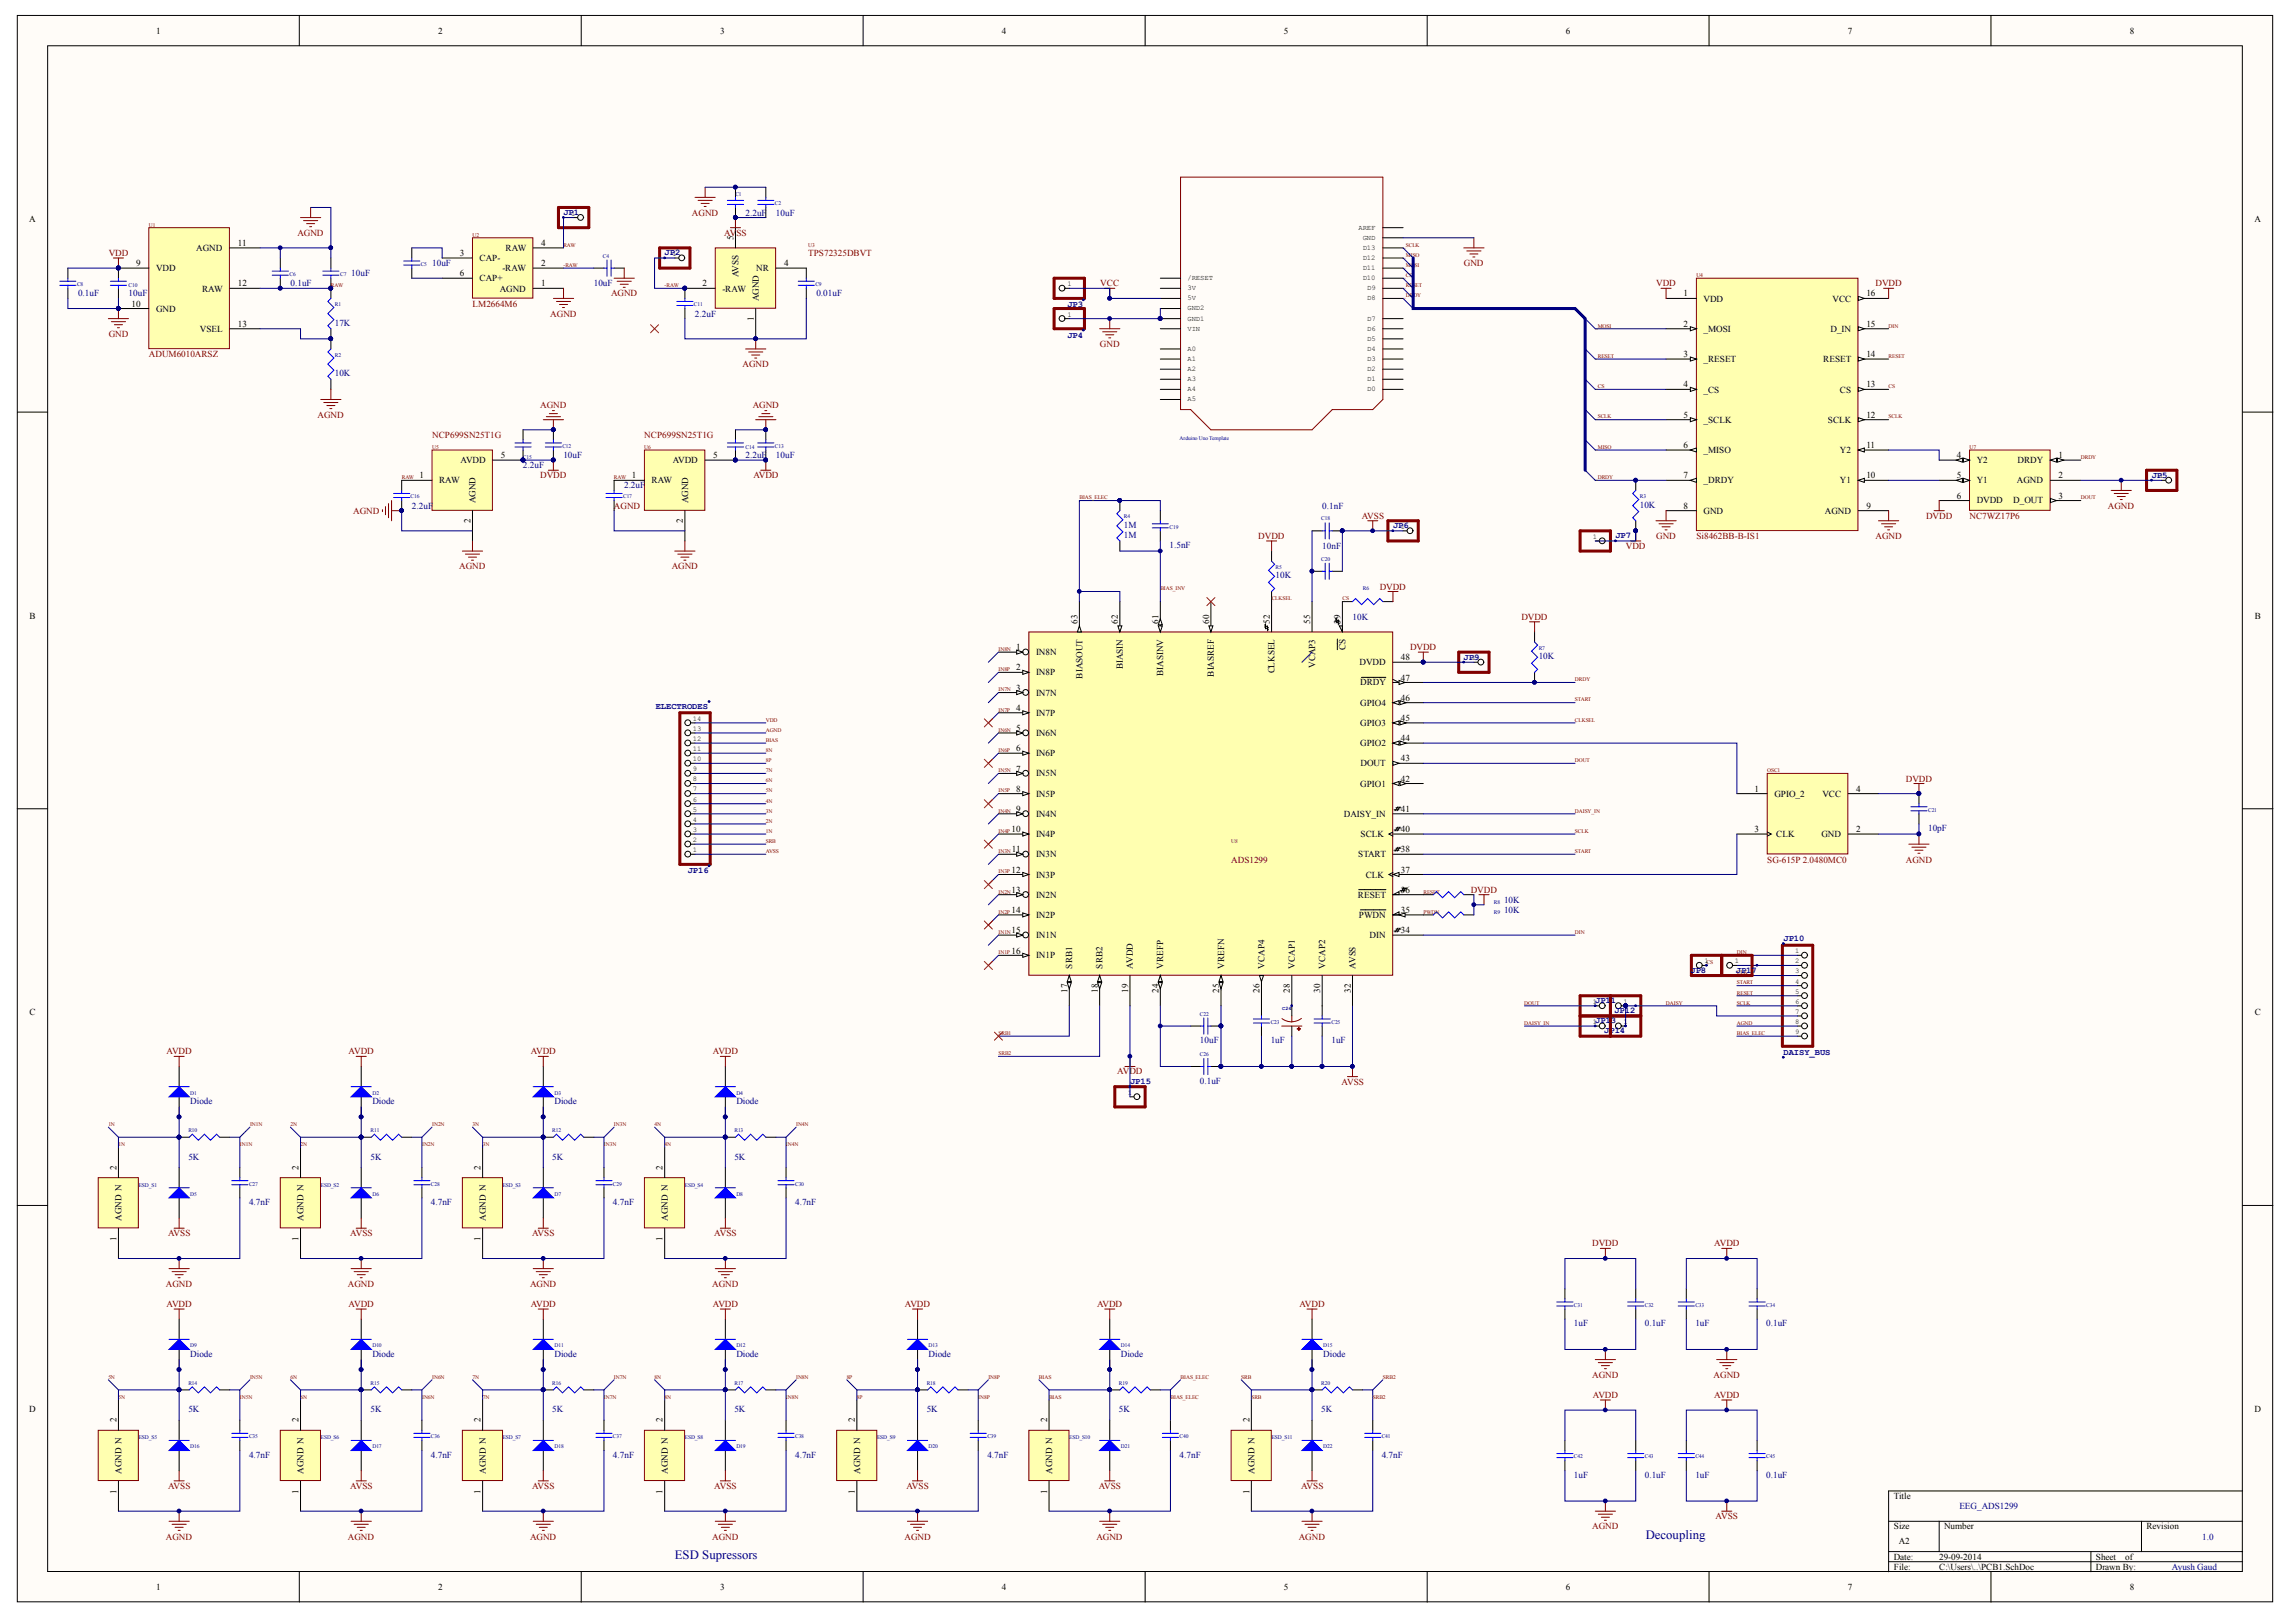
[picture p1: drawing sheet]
<svg xmlns="http://www.w3.org/2000/svg" width="297mm" height="210mm" viewBox="0 0 297 210" stroke-linecap="round" stroke-linejoin="round" font-family="sans-serif">
<defs><g id="words">
<g font-size="1.6" fill="#000080">
<text x="87.3" y="201.8">ESD Supressors</text>
<text x="212.9" y="199.1">Decoupling</text>
</g>
<g font-size="1.2">
<text x="20.2" y="4.3">1</text>
<text x="56.7" y="4.3">2</text>
<text x="93.2" y="4.3">3</text>
<text x="129.6" y="4.3">4</text>
<text x="166.1" y="4.3">5</text>
<text x="202.6" y="4.3">6</text>
<text x="239.1" y="4.3">7</text>
<text x="275.5" y="4.3">8</text>
<text x="3.8" y="28.7">A</text>
<text x="291.7" y="28.7">A</text>
<text x="17.6" y="34.4">9</text>
<text x="20.2" y="35.1">VDD</text>
<text x="25.4" y="32.5">AGND</text>
<text x="30.8" y="31.8">11</text>
<text x="59.5" y="33.1">3</text>
<text x="59.5" y="35.7">6</text>
<text x="62" y="33.8">CAP-</text>
<text x="65" y="35.1">-RAW</text>
<text x="65.4" y="32.5">RAW</text>
<text x="70" y="31.8">4</text>
<text x="70" y="34.4">2</text>
<text x="94.9" y="31" transform="rotate(-90 94.9 31)">5</text>
<text x="95.6" y="35.9" transform="rotate(-90 95.6 35.9)">AVSS</text>
<text x="97.8" y="35.1">NR</text>
<text x="101.4" y="34.4">4</text>
<text x="17" y="39.7">10</text>
<text x="20.2" y="40.3">GND</text>
<text x="26.1" y="37.7">RAW</text>
<text x="30.8" y="37">12</text>
<text x="62" y="36.4">CAP+</text>
<text x="64.7" y="37.7">AGND</text>
<text x="70" y="37">1</text>
<text x="90.9" y="37">2</text>
<text x="93.5" y="37.7">-RAW</text>
<text x="97.5" y="41.6" transform="rotate(-90 97.5 41.6)">1</text>
<text x="98.2" y="39" transform="rotate(-90 98.2 39)">AGND</text>
<text x="217.8" y="38.4">1</text>
<text x="220.4" y="39">VDD</text>
<text x="237.1" y="39">VCC</text>
<text x="241.5" y="38.4">16</text>
<text x="25.8" y="43">VSEL</text>
<text x="30.8" y="42.3">13</text>
<text x="217.8" y="42.3">2</text>
<text x="217.8" y="46.2">3</text>
<text x="220.4" y="43">_MOSI</text>
<text x="220.4" y="46.9">_RESET</text>
<text x="235.9" y="46.9">RESET</text>
<text x="236.8" y="43">D_IN</text>
<text x="241.5" y="46.2">14</text>
<text x="241.5" y="42.3">15</text>
<text x="217.8" y="50.1">4</text>
<text x="220.4" y="50.8">_CS</text>
<text x="238" y="50.8">CS</text>
<text x="241.5" y="50.1">13</text>
<text x="59.6" y="59.9">AVDD</text>
<text x="64.8" y="59.3">5</text>
<text x="87" y="59.9">AVDD</text>
<text x="92.3" y="59.3">5</text>
<text x="217.8" y="54.1">5</text>
<text x="217.8" y="58">6</text>
<text x="220.4" y="54.7">_SCLK</text>
<text x="220.4" y="58.6">_MISO</text>
<text x="236.5" y="54.7">SCLK</text>
<text x="238" y="58.6">Y2</text>
<text x="241.5" y="58">11</text>
<text x="241.5" y="54.1">12</text>
<text x="253.2" y="59.3">4</text>
<text x="255.7" y="59.9">Y2</text>
<text x="261" y="59.9">DRDY</text>
<text x="266.3" y="59.3">1</text>
<text x="54.3" y="61.9">1</text>
<text x="56.8" y="62.5">RAW</text>
<text x="61.5" y="65.2" transform="rotate(-90 61.5 65.2)">AGND</text>
<text x="81.8" y="61.9">1</text>
<text x="84.3" y="62.5">RAW</text>
<text x="89" y="65.2" transform="rotate(-90 89 65.2)">AGND</text>
<text x="217.8" y="61.9">7</text>
<text x="217.8" y="65.8">8</text>
<text x="220.4" y="62.5">_DRDY</text>
<text x="238" y="62.5">Y1</text>
<text x="241.5" y="65.8">9</text>
<text x="241.5" y="61.9">10</text>
<text x="253.2" y="61.9">5</text>
<text x="253.2" y="64.5">6</text>
<text x="255.7" y="62.5">Y1</text>
<text x="255.7" y="65.2">DVDD</text>
<text x="260.5" y="65.2">D_OUT</text>
<text x="260.9" y="62.5">AGND</text>
<text x="266.3" y="61.9">2</text>
<text x="266.3" y="64.5">3</text>
<text x="60.9" y="67.7" transform="rotate(-90 60.9 67.7)">2</text>
<text x="88.3" y="67.7" transform="rotate(-90 88.3 67.7)">2</text>
<text x="220.4" y="66.5">GND</text>
<text x="236.1" y="66.5">AGND</text>
<text x="3.8" y="80.1">B</text>
<text x="139.4" y="80.7" transform="rotate(-90 139.4 80.7)">63</text>
<text x="144.6" y="80.7" transform="rotate(-90 144.6 80.7)">62</text>
<text x="149.9" y="80.7" transform="rotate(-90 149.9 80.7)">61</text>
<text x="156.4" y="80.7" transform="rotate(-90 156.4 80.7)">60</text>
<text x="164.3" y="80.7" transform="rotate(-90 164.3 80.7)">52</text>
<text x="169.5" y="80.7" transform="rotate(-90 169.5 80.7)">55</text>
<text x="173.4" y="80.7" transform="rotate(-90 173.4 80.7)">39</text>
<text x="291.7" y="80.1">B</text>
<text x="131.5" y="84.1">1</text>
<text x="131.5" y="86.8">2</text>
<text x="131.5" y="89.4">3</text>
<text x="134" y="84.8">IN8N</text>
<text x="134" y="87.4">IN8P</text>
<text x="140" y="87.8" transform="rotate(-90 140 87.8)">BIASOUT</text>
<text x="145.3" y="86.6" transform="rotate(-90 145.3 86.6)">BIASIN</text>
<text x="150.5" y="87.5" transform="rotate(-90 150.5 87.5)">BIASINV</text>
<text x="157" y="87.6" transform="rotate(-90 157 87.6)">BIASREF</text>
<text x="164.9" y="87.1" transform="rotate(-90 164.9 87.1)">CLKSEL</text>
<text x="170.1" y="86.4" transform="rotate(-90 170.1 86.4)">VCAP3</text>
<text x="174.1" y="84.1" transform="rotate(-90 174.1 84.1)">CS</text>
<text x="175.9" y="86.1">DVDD</text>
<text x="176" y="88.7">DRDY</text>
<text x="181.2" y="88.1">47</text>
<text x="181.2" y="85.5">48</text>
<text x="131.5" y="92">4</text>
<text x="131.5" y="94.6">5</text>
<text x="134" y="90">IN7N</text>
<text x="134" y="92.6">IN7P</text>
<text x="134" y="95.2">IN6N</text>
<text x="176" y="93.9">GPIO3</text>
<text x="176" y="91.3">GPIO4</text>
<text x="181.2" y="95.9">44</text>
<text x="181.2" y="93.3">45</text>
<text x="181.2" y="90.7">46</text>
<text x="131.5" y="97.2">6</text>
<text x="131.5" y="99.8">7</text>
<text x="134" y="97.9">IN6P</text>
<text x="134" y="100.5">IN5N</text>
<text x="176" y="101.8">GPIO1</text>
<text x="176" y="96.6">GPIO2</text>
<text x="176" y="99.2">DOUT</text>
<text x="181.2" y="101.2">42</text>
<text x="181.2" y="98.5">43</text>
<text x="130.9" y="107.7">10</text>
<text x="131.5" y="102.5">8</text>
<text x="131.5" y="105.1">9</text>
<text x="134" y="103.1">IN5P</text>
<text x="134" y="105.7">IN4N</text>
<text x="173.9" y="105.7">DAISY_IN</text>
<text x="181.2" y="107.7">40</text>
<text x="181.2" y="105.1">41</text>
<text x="227" y="102.5">1</text>
<text x="227" y="107.7">3</text>
<text x="229.6" y="103.1">GPIO_2</text>
<text x="235.8" y="103.1">VCC</text>
<text x="240.2" y="107.7">2</text>
<text x="240.2" y="102.5">4</text>
<text x="130.9" y="112.9">12</text>
<text x="130.9" y="110.3">11</text>
<text x="134" y="108.3">IN4P</text>
<text x="134" y="110.9">IN3N</text>
<text x="134" y="113.6">IN3P</text>
<text x="175.7" y="110.9">START</text>
<text x="176" y="108.3">SCLK</text>
<text x="176.7" y="113.6">CLK</text>
<text x="181.2" y="112.9">37</text>
<text x="181.2" y="110.3">38</text>
<text x="229.8" y="108.3">CLK</text>
<text x="235.6" y="108.3">GND</text>
<text x="130.9" y="115.5">13</text>
<text x="130.9" y="118.2">14</text>
<text x="134" y="116.2">IN2N</text>
<text x="134" y="118.8">IN2P</text>
<text x="175.7" y="116.2">RESET</text>
<text x="175.8" y="118.8">PWDN</text>
<text x="181.2" y="118.2">35</text>
<text x="181.2" y="115.5">36</text>
<text x="130.9" y="120.8">15</text>
<text x="130.9" y="123.4">16</text>
<text x="134" y="121.4">IN1N</text>
<text x="134" y="124">IN1P</text>
<text x="138.7" y="125.3" transform="rotate(-90 138.7 125.3)">SRB1</text>
<text x="142.6" y="125.3" transform="rotate(-90 142.6 125.3)">SRB2</text>
<text x="146.6" y="125.3" transform="rotate(-90 146.6 125.3)">AVDD</text>
<text x="150.5" y="125.3" transform="rotate(-90 150.5 125.3)">VREFP</text>
<text x="158.4" y="125.3" transform="rotate(-90 158.4 125.3)">VREFN</text>
<text x="163.6" y="125.3" transform="rotate(-90 163.6 125.3)">VCAP4</text>
<text x="167.5" y="125.3" transform="rotate(-90 167.5 125.3)">VCAP1</text>
<text x="171.4" y="125.3" transform="rotate(-90 171.4 125.3)">VCAP2</text>
<text x="175.4" y="125.3" transform="rotate(-90 175.4 125.3)">AVSS</text>
<text x="177.2" y="121.4">DIN</text>
<text x="181.2" y="120.8">34</text>
<text x="3.8" y="131.4">C</text>
<text x="138.1" y="128.5" transform="rotate(-90 138.1 128.5)">17</text>
<text x="142" y="128.5" transform="rotate(-90 142 128.5)">18</text>
<text x="145.9" y="128.5" transform="rotate(-90 145.9 128.5)">19</text>
<text x="149.9" y="128.5" transform="rotate(-90 149.9 128.5)">24</text>
<text x="157.7" y="128.5" transform="rotate(-90 157.7 128.5)">25</text>
<text x="163" y="128.5" transform="rotate(-90 163 128.5)">26</text>
<text x="166.9" y="128.5" transform="rotate(-90 166.9 128.5)">28</text>
<text x="170.8" y="128.5" transform="rotate(-90 170.8 128.5)">30</text>
<text x="174.7" y="128.5" transform="rotate(-90 174.7 128.5)">32</text>
<text x="291.7" y="131.4">C</text>
<text x="15.1" y="151.4" transform="rotate(-90 15.1 151.4)">2</text>
<text x="38.6" y="151.4" transform="rotate(-90 38.6 151.4)">2</text>
<text x="62.2" y="151.4" transform="rotate(-90 62.2 151.4)">2</text>
<text x="85.7" y="151.4" transform="rotate(-90 85.7 151.4)">2</text>
<text x="15.1" y="160.6" transform="rotate(-90 15.1 160.6)">1</text>
<text x="15.7" y="158" transform="rotate(-90 15.7 158)">AGND N</text>
<text x="38.6" y="160.6" transform="rotate(-90 38.6 160.6)">1</text>
<text x="39.3" y="158" transform="rotate(-90 39.3 158)">AGND N</text>
<text x="62.2" y="160.6" transform="rotate(-90 62.2 160.6)">1</text>
<text x="62.8" y="158" transform="rotate(-90 62.8 158)">AGND N</text>
<text x="85.7" y="160.6" transform="rotate(-90 85.7 160.6)">1</text>
<text x="86.4" y="158" transform="rotate(-90 86.4 158)">AGND N</text>
<text x="3.8" y="182.7">D</text>
<text x="15.1" y="184" transform="rotate(-90 15.1 184)">2</text>
<text x="38.6" y="184" transform="rotate(-90 38.6 184)">2</text>
<text x="62.2" y="184" transform="rotate(-90 62.2 184)">2</text>
<text x="85.7" y="184" transform="rotate(-90 85.7 184)">2</text>
<text x="110.6" y="184" transform="rotate(-90 110.6 184)">2</text>
<text x="135.5" y="184" transform="rotate(-90 135.5 184)">2</text>
<text x="161.6" y="184" transform="rotate(-90 161.6 184)">2</text>
<text x="291.7" y="182.7">D</text>
<text x="15.7" y="190.7" transform="rotate(-90 15.7 190.7)">AGND N</text>
<text x="39.3" y="190.7" transform="rotate(-90 39.3 190.7)">AGND N</text>
<text x="62.8" y="190.7" transform="rotate(-90 62.8 190.7)">AGND N</text>
<text x="86.4" y="190.7" transform="rotate(-90 86.4 190.7)">AGND N</text>
<text x="111.3" y="190.7" transform="rotate(-90 111.3 190.7)">AGND N</text>
<text x="136.1" y="190.7" transform="rotate(-90 136.1 190.7)">AGND N</text>
<text x="162.3" y="190.7" transform="rotate(-90 162.3 190.7)">AGND N</text>
<text x="15.1" y="193.3" transform="rotate(-90 15.1 193.3)">1</text>
<text x="38.6" y="193.3" transform="rotate(-90 38.6 193.3)">1</text>
<text x="62.2" y="193.3" transform="rotate(-90 62.2 193.3)">1</text>
<text x="85.7" y="193.3" transform="rotate(-90 85.7 193.3)">1</text>
<text x="110.6" y="193.3" transform="rotate(-90 110.6 193.3)">1</text>
<text x="135.5" y="193.3" transform="rotate(-90 135.5 193.3)">1</text>
<text x="161.6" y="193.3" transform="rotate(-90 161.6 193.3)">1</text>
<text x="245" y="194">Title</text>
<text x="245" y="197.9">Size</text>
<text x="251.5" y="197.9">Number</text>
<text x="277.7" y="197.9">Revision</text>
<text x="245" y="201.8">Date:</text>
<text x="245" y="203.2">File:</text>
<text x="245.6" y="199.9">A2</text>
<text x="250.9" y="201.8">29-09-2014</text>
<text x="250.9" y="203.2">C:\Users\..\PCB1.SchDoc</text>
<text x="271.1" y="201.8">Sheet</text>
<text x="271.1" y="203.2">Drawn By:</text>
<text x="274.9" y="201.8">of</text>
<text x="20.2" y="205.8">1</text>
<text x="56.7" y="205.8">2</text>
<text x="93.2" y="205.8">3</text>
<text x="129.6" y="205.8">4</text>
<text x="166.1" y="205.8">5</text>
<text x="202.6" y="205.8">6</text>
<text x="239.1" y="205.8">7</text>
<text x="275.5" y="205.8">8</text>
</g>
<g font-size="1.2" fill="#800000">
<text x="89.5" y="27.9">AGND</text>
<text x="14.1" y="33.1">VDD</text>
<text x="38.5" y="30.5">AGND</text>
<text x="93.7" y="30.5">AVSS</text>
<text x="104.6" y="33.1">TPS72325DBVT</text>
<text x="189.4" y="34.4">GND</text>
<text x="61.1" y="39.7">LM2664M6</text>
<text x="71.2" y="41">AGND</text>
<text x="79.1" y="38.4">AGND</text>
<text x="142.4" y="37">VCC</text>
<text x="214.3" y="37">VDD</text>
<text x="242.6" y="37">DVDD</text>
<text x="14.1" y="43.6">GND</text>
<text x="19.3" y="46.2">ADUM6010ARSZ</text>
<text x="96.1" y="47.5">AGND</text>
<text x="142.3" y="44.9">GND</text>
<text x="69.9" y="52.7">AGND</text>
<text x="97.4" y="52.7">AGND</text>
<text x="41.1" y="54.1">AGND</text>
<text x="55.9" y="56.7">NCP699SN25T1G</text>
<text x="83.4" y="56.7">NCP699SN25T1G</text>
<text x="69.9" y="61.9">DVDD</text>
<text x="79.4" y="65.8">AGND</text>
<text x="97.5" y="61.9">AVDD</text>
<text x="272.7" y="65.8">AGND</text>
<text x="45.7" y="66.5">AGND</text>
<text x="162.8" y="69.8">DVDD</text>
<text x="176.2" y="67.1">AVSS</text>
<text x="210.3" y="71.1">VDD</text>
<text x="214.3" y="69.8">GND</text>
<text x="219.5" y="69.8">Si8462BB-B-IS1</text>
<text x="242.6" y="69.8">AGND</text>
<text x="249.2" y="67.1">DVDD</text>
<text x="254.8" y="67.1">NC7WZ17P6</text>
<text x="59.4" y="73.7">AGND</text>
<text x="86.9" y="73.7">AGND</text>
<text x="178.5" y="76.3">DVDD</text>
<text x="196.8" y="80.2">DVDD</text>
<text x="182.4" y="84.1">DVDD</text>
<text x="246.6" y="101.2">DVDD</text>
<text x="159.3" y="111.6">ADS1299</text>
<text x="228.6" y="111.6">SG-615P 2.0480MC0</text>
<text x="246.6" y="111.6">AGND</text>
<text x="190.3" y="115.5">DVDD</text>
<text x="21.5" y="136.4">AVDD</text>
<text x="45.1" y="136.4">AVDD</text>
<text x="68.7" y="136.4">AVDD</text>
<text x="92.2" y="136.4">AVDD</text>
<text x="144.5" y="139">AVDD</text>
<text x="173.6" y="140.4">AVSS</text>
<text x="21.7" y="160">AVSS</text>
<text x="45.3" y="160">AVSS</text>
<text x="68.8" y="160">AVSS</text>
<text x="92.4" y="160">AVSS</text>
<text x="206" y="161.3">DVDD</text>
<text x="221.8" y="161.3">AVDD</text>
<text x="21.5" y="166.5">AGND</text>
<text x="45" y="166.5">AGND</text>
<text x="68.6" y="166.5">AGND</text>
<text x="92.1" y="166.5">AGND</text>
<text x="21.5" y="169.1">AVDD</text>
<text x="45.1" y="169.1">AVDD</text>
<text x="68.7" y="169.1">AVDD</text>
<text x="92.2" y="169.1">AVDD</text>
<text x="117.1" y="169.1">AVDD</text>
<text x="141.9" y="169.1">AVDD</text>
<text x="168.1" y="169.1">AVDD</text>
<text x="206" y="178.3">AGND</text>
<text x="221.7" y="178.3">AGND</text>
<text x="206.1" y="180.9">AVDD</text>
<text x="221.8" y="180.9">AVDD</text>
<text x="21.7" y="192.7">AVSS</text>
<text x="45.3" y="192.7">AVSS</text>
<text x="68.8" y="192.7">AVSS</text>
<text x="92.4" y="192.7">AVSS</text>
<text x="117.3" y="192.7">AVSS</text>
<text x="142.1" y="192.7">AVSS</text>
<text x="168.3" y="192.7">AVSS</text>
<text x="206" y="197.9">AGND</text>
<text x="222" y="196.6">AVSS</text>
<text x="21.5" y="199.2">AGND</text>
<text x="45" y="199.2">AGND</text>
<text x="68.6" y="199.2">AGND</text>
<text x="92.1" y="199.2">AGND</text>
<text x="117" y="199.2">AGND</text>
<text x="141.8" y="199.2">AGND</text>
<text x="168" y="199.2">AGND</text>
</g>
<g font-size="1.2" fill="#000080">
<text x="96.4" y="27.9">2.2uF</text>
<text x="100.4" y="27.9">10uF</text>
<text x="45.4" y="35.7">10uF</text>
<text x="55.9" y="34.4">10uF</text>
<text x="10.1" y="38.4">0.1uF</text>
<text x="16.6" y="38.4">10uF</text>
<text x="37.6" y="37">0.1uF</text>
<text x="76.8" y="37">10uF</text>
<text x="89.9" y="41">2.2uF</text>
<text x="105.6" y="38.4">0.01uF</text>
<text x="43.3" y="42.2">17K</text>
<text x="43.3" y="48.7">10K</text>
<text x="72.9" y="59.3">10uF</text>
<text x="96.4" y="59.3">2.2uF</text>
<text x="100.4" y="59.3">10uF</text>
<text x="53.3" y="65.8">2.2uF</text>
<text x="67.6" y="60.6">2.2uF</text>
<text x="80.7" y="63.2">2.2uF</text>
<text x="171.1" y="65.8">0.1nF</text>
<text x="212.2" y="65.7">10K</text>
<text x="145.4" y="69.6">1M</text>
<text x="145.4" y="68.3">1M</text>
<text x="151.3" y="70.9">1.5nF</text>
<text x="171.1" y="71.1">10nF</text>
<text x="165" y="74.9">10K</text>
<text x="175" y="80.2">10K</text>
<text x="199.1" y="85.3">10K</text>
<text x="249.4" y="107.6">10pF</text>
<text x="194.6" y="116.9">10K</text>
<text x="194.6" y="118.2">10K</text>
<text x="155.2" y="135">10uF</text>
<text x="164.4" y="135">1uF</text>
<text x="172.2" y="135">1uF</text>
<text x="24.6" y="142.8">Diode</text>
<text x="48.2" y="142.8">Diode</text>
<text x="71.7" y="142.8">Diode</text>
<text x="95.3" y="142.8">Diode</text>
<text x="155.2" y="140.2">0.1uF</text>
<text x="24.4" y="150.1">5K</text>
<text x="32.2" y="155.9">4.7nF</text>
<text x="47.9" y="150.1">5K</text>
<text x="55.7" y="155.9">4.7nF</text>
<text x="71.5" y="150.1">5K</text>
<text x="79.3" y="155.9">4.7nF</text>
<text x="95" y="150.1">5K</text>
<text x="102.9" y="155.9">4.7nF</text>
<text x="203.6" y="171.6">1uF</text>
<text x="212.8" y="171.6">0.1uF</text>
<text x="219.3" y="171.6">1uF</text>
<text x="228.5" y="171.6">0.1uF</text>
<text x="24.6" y="175.6">Diode</text>
<text x="48.2" y="175.6">Diode</text>
<text x="71.7" y="175.6">Diode</text>
<text x="95.3" y="175.6">Diode</text>
<text x="120.1" y="175.6">Diode</text>
<text x="145" y="175.6">Diode</text>
<text x="171.2" y="175.6">Diode</text>
<text x="24.4" y="182.8">5K</text>
<text x="47.9" y="182.8">5K</text>
<text x="71.5" y="182.8">5K</text>
<text x="95" y="182.8">5K</text>
<text x="119.9" y="182.8">5K</text>
<text x="144.8" y="182.8">5K</text>
<text x="170.9" y="182.8">5K</text>
<text x="32.2" y="188.6">4.7nF</text>
<text x="55.7" y="188.6">4.7nF</text>
<text x="79.3" y="188.6">4.7nF</text>
<text x="102.9" y="188.6">4.7nF</text>
<text x="127.7" y="188.6">4.7nF</text>
<text x="152.6" y="188.6">4.7nF</text>
<text x="178.8" y="188.6">4.7nF</text>
<text x="203.6" y="191.3">1uF</text>
<text x="212.8" y="191.3">0.1uF</text>
<text x="219.3" y="191.3">1uF</text>
<text x="228.5" y="191.3">0.1uF</text>
<text x="253.5" y="195.3">EEG_ADS1299</text>
<text x="281" y="203.2">Ayush Gaud</text>
<text x="284.9" y="199.2">1.0</text>
</g>
<g font-size="1.1" fill="#000080">
<text x="72.9" y="27.8">JP1</text>
<text x="86" y="33">JP2</text>
<text x="138.1" y="39.8">JP3</text>
<text x="138.1" y="43.7">JP4</text>
<text x="278.4" y="61.8">JP5</text>
<text x="180.2" y="68.4">JP6</text>
<text x="209" y="69.7">JP7</text>
<text x="189.4" y="85.4">JP9</text>
<text x="84.8" y="91.7">ELECTRODES</text>
<text x="89" y="113">JP16</text>
<text x="218.7" y="125.9">JP8</text>
<text x="224.6" y="125.9">JP17</text>
<text x="230.7" y="121.8">JP10</text>
<text x="206.4" y="129.8">JP11</text>
<text x="208.9" y="131.1">JP12</text>
<text x="206.4" y="132.4">JP13</text>
<text x="207.6" y="133.7">JP14</text>
<text x="230.7" y="136.5">DAISY_BUS</text>
<text x="146.2" y="140.3">JP15</text>
</g>
<g font-size=".9">
<text x="73.9" y="27.9">1</text>
<text x="175.8" y="29.7">AREF</text>
<text x="87" y="33.1">1</text>
<text x="176.3" y="34.9">D11</text>
<text x="176.3" y="33.6">D12</text>
<text x="176.3" y="32.3">D13</text>
<text x="176.3" y="31">GND</text>
<text x="138.1" y="41">1</text>
<text x="138.1" y="37">1</text>
<text x="153.6" y="41.5">GND1</text>
<text x="153.6" y="40.2">GND2</text>
<text x="153.6" y="38.9">5V</text>
<text x="153.6" y="37.6">3V</text>
<text x="153.6" y="36.2">/RESET</text>
<text x="176.3" y="36.2">D10</text>
<text x="176.9" y="41.5">D7</text>
<text x="176.9" y="38.9">D8</text>
<text x="176.9" y="37.6">D9</text>
<text x="153.6" y="46.7">A1</text>
<text x="153.6" y="45.4">A0</text>
<text x="153.6" y="42.8">VIN</text>
<text x="176.9" y="46.7">D3</text>
<text x="176.9" y="45.4">D4</text>
<text x="176.9" y="44.1">D5</text>
<text x="176.9" y="42.8">D6</text>
<text x="153.6" y="51.9">A5</text>
<text x="153.6" y="50.6">A4</text>
<text x="153.6" y="49.3">A3</text>
<text x="153.6" y="48">A2</text>
<text x="176.9" y="50.6">D0</text>
<text x="176.9" y="49.3">D1</text>
<text x="176.9" y="48">D2</text>
<text x="279.4" y="61.9">1</text>
<text x="181.2" y="68.4">1</text>
<text x="206.1" y="69.7">1</text>
<text x="190.4" y="85.4">1</text>
<text x="89.7" y="95.9">12</text>
<text x="89.7" y="94.6">13</text>
<text x="89.7" y="93.3">14</text>
<text x="89.7" y="101.1">8</text>
<text x="89.7" y="99.8">9</text>
<text x="89.7" y="98.5">10</text>
<text x="89.7" y="97.2">11</text>
<text x="89.7" y="107.7">3</text>
<text x="89.7" y="106.3">4</text>
<text x="89.7" y="105">5</text>
<text x="89.7" y="103.7">6</text>
<text x="89.7" y="102.4">7</text>
<text x="89.7" y="110.3">1</text>
<text x="89.7" y="109">2</text>
<text x="220.5" y="124.7">1</text>
<text x="224.4" y="124.7">1</text>
<text x="232.3" y="123.4">1</text>
<text x="232.3" y="124.7">2</text>
<text x="232.3" y="126">3</text>
<text x="206.1" y="129.9">1</text>
<text x="210" y="129.9">1</text>
<text x="232.3" y="127.3">4</text>
<text x="232.3" y="128.6">5</text>
<text x="232.3" y="129.9">6</text>
<text x="232.3" y="131.2">7</text>
<text x="206.1" y="132.5">1</text>
<text x="210" y="132.5">1</text>
<text x="232.3" y="132.5">8</text>
<text x="232.3" y="133.8">9</text>
<text x="145.9" y="141.7">1</text>
</g>
<g font-size=".7" fill="#800000">
<text x="19.3" y="29.3">U1</text>
<text x="61.1" y="30.6">U2</text>
<text x="72.9" y="31.9">RAW</text>
<text x="72.9" y="34.6">-RAW</text>
<text x="104.6" y="31.9">U3</text>
<text x="181.5" y="34.6">_MO</text>
<text x="181.5" y="35.9">_CS</text>
<text x="181.5" y="31.9">_SCLK</text>
<text x="181.5" y="33.3">_MISO</text>
<text x="183" y="34.6">SI</text>
<text x="219.5" y="35.9">U4</text>
<text x="42.8" y="37.2">RAW</text>
<text x="86" y="37.2">-RAW</text>
<text x="181.5" y="37.2">_RESET</text>
<text x="181.5" y="38.5">_DR</text>
<text x="182.8" y="38.5">DY</text>
<text x="206.4" y="42.4">_MOSI</text>
<text x="206.4" y="46.3">_RESET</text>
<text x="244.3" y="42.4">DIN</text>
<text x="244.3" y="46.3">RESET</text>
<text x="206.4" y="50.2">_CS</text>
<text x="244.3" y="50.2">CS</text>
<text x="55.9" y="58.1">U5</text>
<text x="83.4" y="58.1">U6</text>
<text x="206.4" y="54.1">_SCLK</text>
<text x="206.4" y="58.1">_MISO</text>
<text x="244.3" y="54.1">SCLK</text>
<text x="254.8" y="58.1">U7</text>
<text x="269.2" y="59.4">DRDY</text>
<text x="52" y="62">RAW</text>
<text x="79.4" y="62">RAW</text>
<text x="139.6" y="64.6">BIAS_ELEC</text>
<text x="206.4" y="62">_DRDY</text>
<text x="269.2" y="64.6">DOUT</text>
<text x="150.1" y="76.4">BIAS_INV</text>
<text x="164.5" y="77.7">CLKSEL</text>
<text x="173.7" y="77.7">CS</text>
<text x="129.2" y="84.2">IN8N</text>
<text x="129.2" y="86.8">IN8P</text>
<text x="129.2" y="89.5">IN7N</text>
<text x="203.8" y="88.2">DRDY</text>
<text x="99.1" y="93.4">VDD</text>
<text x="99.1" y="94.7">AGND</text>
<text x="129.2" y="92.1">IN7P</text>
<text x="129.2" y="94.7">IN6N</text>
<text x="203.8" y="90.8">START</text>
<text x="203.8" y="93.4">CLKSEL</text>
<text x="99.1" y="96">BIAS</text>
<text x="99.1" y="97.3">8N</text>
<text x="99.1" y="98.6">8P</text>
<text x="99.1" y="99.9">7N</text>
<text x="99.1" y="101.2">6N</text>
<text x="129.2" y="97.3">IN6P</text>
<text x="129.2" y="99.9">IN5N</text>
<text x="203.8" y="98.6">DOUT</text>
<text x="228.6" y="99.9">OSC1</text>
<text x="99.1" y="102.5">5N</text>
<text x="99.1" y="103.9">4N</text>
<text x="99.1" y="105.2">3N</text>
<text x="99.1" y="106.5">2N</text>
<text x="99.1" y="107.8">1N</text>
<text x="129.2" y="102.5">IN5P</text>
<text x="129.2" y="105.2">IN4N</text>
<text x="129.2" y="107.8">IN4P</text>
<text x="203.8" y="105.2">DAISY_IN</text>
<text x="203.8" y="107.8">SCLK</text>
<text x="99.1" y="109.1">SRB</text>
<text x="99.1" y="110.4">AVSS</text>
<text x="129.2" y="110.4">IN3N</text>
<text x="129.2" y="113">IN3P</text>
<text x="159.3" y="109.1">U8</text>
<text x="203.8" y="110.4">START</text>
<text x="129.2" y="115.6">IN2N</text>
<text x="129.2" y="118.2">IN2P</text>
<text x="184.2" y="115.6">RESET</text>
<text x="184.2" y="118.2">PWDN</text>
<text x="129.2" y="120.9">IN1N</text>
<text x="129.2" y="123.5">IN1P</text>
<text x="203.8" y="120.9">DIN</text>
<text x="220.8" y="124.8">CS</text>
<text x="224.7" y="123.5">DIN</text>
<text x="197.2" y="130">DOUT</text>
<text x="215.5" y="130">DAISY</text>
<text x="224.7" y="126.1">CLK</text>
<text x="224.7" y="127.4">START</text>
<text x="224.7" y="128.7">RESET</text>
<text x="224.7" y="130">SCLK</text>
<text x="129.2" y="133.9">SRB1</text>
<text x="129.2" y="136.6">SRB2</text>
<text x="197.2" y="132.6">DAISY_IN</text>
<text x="224.7" y="132.6">AGND</text>
<text x="224.7" y="133.9">BIAS_ELEC</text>
<text x="14" y="145.7">1N</text>
<text x="15.3" y="148.3">1N</text>
<text x="31" y="148.3">IN1N</text>
<text x="32.3" y="145.7">IN1N</text>
<text x="37.6" y="145.7">2N</text>
<text x="38.9" y="148.3">2N</text>
<text x="54.6" y="148.3">IN2N</text>
<text x="55.9" y="145.7">IN2N</text>
<text x="61.1" y="145.7">3N</text>
<text x="62.5" y="148.3">3N</text>
<text x="78.1" y="148.3">IN3N</text>
<text x="79.4" y="145.7">IN3N</text>
<text x="84.7" y="145.7">4N</text>
<text x="86" y="148.3">4N</text>
<text x="101.7" y="148.3">IN4N</text>
<text x="103" y="145.7">IN4N</text>
<text x="14" y="178.4">5N</text>
<text x="32.3" y="178.4">IN5N</text>
<text x="37.6" y="178.4">6N</text>
<text x="55.9" y="178.4">IN6N</text>
<text x="61.1" y="178.4">7N</text>
<text x="79.4" y="178.4">IN7N</text>
<text x="84.7" y="178.4">8N</text>
<text x="103" y="178.4">IN8N</text>
<text x="109.5" y="178.4">8P</text>
<text x="127.9" y="178.4">IN8P</text>
<text x="134.4" y="178.4">BIAS</text>
<text x="152.7" y="178.4">BIAS_ELEC</text>
<text x="160.6" y="178.4">SRB</text>
<text x="178.9" y="178.4">SRB2</text>
<text x="15.3" y="181">5N</text>
<text x="31" y="181">IN5N</text>
<text x="38.9" y="181">6N</text>
<text x="54.6" y="181">IN6N</text>
<text x="62.5" y="181">7N</text>
<text x="78.1" y="181">IN7N</text>
<text x="86" y="181">8N</text>
<text x="101.7" y="181">IN8N</text>
<text x="110.8" y="181">8P</text>
<text x="126.6" y="181">IN8P</text>
<text x="135.7" y="181">BIAS</text>
<text x="151.4" y="181">BIAS_ELEC</text>
<text x="161.9" y="181">SRB</text>
<text x="177.6" y="181">SRB2</text>
</g>
<g font-size=".7" fill="#000080">
<text x="95.1" y="25.4">C1</text>
<text x="100.2" y="26.6">C2</text>
<text x="37.5" y="35.7">C6</text>
<text x="44" y="35.7">C7</text>
<text x="54.4" y="34.4">C5</text>
<text x="78" y="33.4">C4</text>
<text x="10" y="37">C8</text>
<text x="16.6" y="37.2">C10</text>
<text x="43.3" y="39.6">R1</text>
<text x="89.8" y="39.6">C11</text>
<text x="105.5" y="37">C9</text>
<text x="43.3" y="46.2">R2</text>
<text x="67.6" y="59.4">C15</text>
<text x="72.8" y="57.9">C12</text>
<text x="96.4" y="58.1">C14</text>
<text x="100.2" y="57.9">C13</text>
<text x="152.6" y="56.9">Arduino Uno Template</text>
<text x="53.1" y="64.5">C16</text>
<text x="80.6" y="64.5">C17</text>
<text x="212.2" y="64.5">R3</text>
<text x="145.4" y="67.1">R4</text>
<text x="151.3" y="68.4">C19</text>
<text x="170.9" y="67.3">C18</text>
<text x="165" y="73.6">R5</text>
<text x="170.9" y="72.6">C20</text>
<text x="176.3" y="76.4">R6</text>
<text x="199.1" y="84.1">R7</text>
<text x="249.4" y="105">C21</text>
<text x="193.3" y="116.9">R8</text>
<text x="193.3" y="118.2">R9</text>
<text x="155.2" y="131.5">C22</text>
<text x="165.9" y="130.7">C24</text>
<text x="155.2" y="136.7">C26</text>
<text x="164.4" y="132.5">C23</text>
<text x="172.2" y="132.5">C25</text>
<text x="24.6" y="141.7">D1</text>
<text x="48.2" y="141.7">D2</text>
<text x="71.7" y="141.7">D3</text>
<text x="95.3" y="141.7">D4</text>
<text x="24.4" y="146.5">R10</text>
<text x="47.9" y="146.5">R11</text>
<text x="71.5" y="146.5">R12</text>
<text x="95" y="146.5">R13</text>
<text x="17.9" y="153.6">ESD_S1</text>
<text x="24.6" y="154.7">D5</text>
<text x="32.2" y="153.4">C27</text>
<text x="41.5" y="153.6">ESD_S2</text>
<text x="48.2" y="154.7">D6</text>
<text x="55.7" y="153.4">C28</text>
<text x="65" y="153.6">ESD_S3</text>
<text x="71.7" y="154.7">D7</text>
<text x="79.3" y="153.4">C29</text>
<text x="88.6" y="153.6">ESD_S4</text>
<text x="95.3" y="154.7">D8</text>
<text x="102.9" y="153.4">C30</text>
<text x="203.6" y="169.1">C31</text>
<text x="212.8" y="169.1">C32</text>
<text x="219.3" y="169.1">C33</text>
<text x="228.5" y="169.1">C34</text>
<text x="24.4" y="179.2">R14</text>
<text x="24.6" y="174.4">D9</text>
<text x="47.9" y="179.2">R15</text>
<text x="48.2" y="174.4">D10</text>
<text x="71.5" y="179.2">R16</text>
<text x="71.7" y="174.4">D11</text>
<text x="95" y="179.2">R17</text>
<text x="95.3" y="174.4">D12</text>
<text x="119.9" y="179.2">R18</text>
<text x="120.1" y="174.4">D13</text>
<text x="144.8" y="179.2">R19</text>
<text x="145" y="174.4">D14</text>
<text x="170.9" y="179.2">R20</text>
<text x="171.2" y="174.4">D15</text>
<text x="17.9" y="186.3">ESD_S5</text>
<text x="24.6" y="187.4">D16</text>
<text x="32.2" y="186.1">C35</text>
<text x="41.5" y="186.3">ESD_S6</text>
<text x="48.2" y="187.4">D17</text>
<text x="55.7" y="186.1">C36</text>
<text x="65" y="186.3">ESD_S7</text>
<text x="71.7" y="187.4">D18</text>
<text x="79.3" y="186.1">C37</text>
<text x="88.6" y="186.3">ESD_S8</text>
<text x="95.3" y="187.4">D19</text>
<text x="102.9" y="186.1">C38</text>
<text x="113.5" y="186.3">ESD_S9</text>
<text x="120.1" y="187.4">D20</text>
<text x="127.7" y="186.1">C39</text>
<text x="138.3" y="186.3">ESD_S10</text>
<text x="145" y="187.4">D21</text>
<text x="152.6" y="186.1">C40</text>
<text x="164.5" y="186.3">ESD_S11</text>
<text x="171.2" y="187.4">D22</text>
<text x="178.8" y="186.1">C41</text>
<text x="203.6" y="188.7">C42</text>
<text x="212.8" y="188.7">C43</text>
<text x="219.3" y="188.7">C44</text>
<text x="228.5" y="188.7">C45</text>
</g>
</g></defs>
<g fill="#fffcf8" stroke="#000" stroke-width=".13">
<path d="M2.2 2h291.8v205.3h-291.8z"/>
<path d="M6.2 5.9h283.9v197.5h-283.9z"/>
</g>
<g fill="none" stroke="#000" stroke-width=".13">
<path d="M38.7 2v3.9M75.2 2v3.9M111.7 2v3.9M148.1 2v3.9M184.6 2v3.9M221.1 2v3.9M257.6 2v3.9M2.2 53.3h4M290.1 53.3h4M2.2 104.7h4M290.1 104.7h4M2.2 156h4"/>
<path d="M290.1 156h4M202.5 166.8v1.3M202.5 169.4v1.3M211.6 166.8v1.3M211.6 169.4v1.3M218.2 166.8v1.3M218.2 169.4v1.3M227.3 166.8v1.3M227.3 169.4v1.3M202.5 186.4v1.3M202.5 189v1.3M211.6 186.4v1.3"/>
<path d="M211.6 189v1.3M218.2 186.4v1.3M218.2 189v1.3M227.3 186.4v1.3M227.3 189v1.3M244.3 196.9h45.8M250.9 196.9v3.9M277 196.9v3.9M290.1 192.9h-45.8v10.5M38.7 203.4v3.9M75.2 203.4v3.9M111.7 203.4v3.9"/>
<path d="M148.1 203.4v3.9M184.6 203.4v3.9M221.1 203.4v3.9M244.3 200.8h45.8M244.3 202.1h45.8M257.6 203.4v3.9M270.5 200.8v2.6"/>
</g>
<g fill="none" stroke="#800000" stroke-width=".13">
<path d="M206.4 175.9h2.6M206.8 176.3h1.8M207 161.6h1.3M207.2 176.7h1M207.6 177.1h.2M207.7 161.6v1.3M207.7 174.6v1.3M222.1 175.9h2.6M222.5 176.3h1.8M222.7 161.6h1.4M222.9 176.7h1M223.3 177.1h.2"/>
<path d="M223.4 161.6v1.3M223.4 174.6v1.3M206.4 195.6h2.6M206.8 196h1.8M207 181.2h1.3M207.2 196.3h1M207.6 196.7h.2M207.7 181.2v1.3M207.7 194.3v1.3M222.7 181.2h1.4M223.4 181.2v1.3"/>
</g>
<g fill="#000080" stroke="#000080" stroke-width=".13">
<circle cx="223.4" cy="174.6" r=".24"/>
<circle cx="207.7" cy="174.6" r=".24"/>
<circle cx="207.7" cy="162.8" r=".24"/>
<circle cx="223.4" cy="162.8" r=".24"/>
<circle cx="207.7" cy="194.2" r=".24"/>
<circle cx="207.7" cy="182.5" r=".24"/>
<circle cx="223.4" cy="182.5" r=".24"/>
</g>
<g fill="none" stroke="#00f" stroke-width=".13">
<path d="M201.4 168.5h2.1M201.4 169h2.1M202.5 168.1v.4M202.5 169v.4M210.6 168.5h2.1M210.6 169h2.1M211.6 168.1v.4M211.6 169v.4M217.1 168.5h2.1M217.1 169h2.1M218.2 168.1v.4M218.2 169v.4"/>
<path d="M226.3 168.5h2.1M226.3 169h2.1M227.3 168.1v.4M227.3 169v.4M201.4 188.1h2.1M201.4 188.6h2.1M202.5 187.7v.4M202.5 188.6v.4M210.6 188.1h2.1M210.6 188.6h2.1M211.6 187.7v.4M211.6 188.6v.4"/>
<path d="M217.1 188.1h2.1M217.1 188.6h2.1M218.2 187.7v.4M218.2 188.6v.4M226.3 188.1h2.1M226.3 188.6h2.1M227.3 187.7v.4M227.3 188.6v.4"/>
</g>
<path d="M202.5 166.8v-3.9h9.1v3.9M202.5 170.7v3.9h9.1v-3.9M218.2 166.8v-3.9h9.1v3.9M218.2 170.7v3.9h9.1v-3.9M202.5 186.4v-3.9h9.1v3.9M202.5 190.3v4h9.1v-4M218.2 186.4v-3.9h9.1v3.9M218.2 190.3v4h9.1v-4" fill="none" stroke="#000080" stroke-width=".13"/>
<path d="M12.7 185.1h5.2v6.5h-5.2z" fill="#ffffb0" stroke="#800000" stroke-width=".13"/>
<path d="M23.2 170.7v2.6M23.2 174.6v2.7M23.2 179.9h1.3M28.4 179.9h1.3M15.3 181.2v3.9M15.3 191.6v4M23.2 183.8v2.6M23.2 187.7v2.6M31 183.8v1.3M31 186.4v1.3" fill="none" stroke="#000" stroke-width=".13"/>
<g fill="#00f" stroke="#00f" stroke-width=".13">
<path d="M21.9 187.7l1.3-1.3 1.3 1.3z"/>
<path d="M21.9 174.6l1.3-1.3 1.3 1.3z"/>
</g>
<path d="M21.9 173.3h2.6M24.5 179.9l.4-.4 .8 .8 .7-.8 .8 .8 .8-.8 .4 .4M21.9 186.4h2.6M30 185.5h2.1M30 186h2.1M31 185.1v.4M31 186v.4" fill="none" stroke="#00f" stroke-width=".13"/>
<g fill="#000080" stroke="#000080" stroke-width=".13">
<circle cx="23.2" cy="177.2" r=".24"/>
<circle cx="23.2" cy="179.8" r=".24"/>
<circle cx="23.2" cy="195.5" r=".24"/>
</g>
<path d="M23.2 175.9v4M29.7 179.9h1.3v3.9M31 187.7v7.9h-15.7" fill="none" stroke="#000080" stroke-width=".13"/>
<path d="M22.5 169.4h1.3M23.2 169.4v1.3M21.9 196.9h2.6M22.3 197.3h1.8M22.5 191.6h1.3M22.7 197.7h1M23 198h.3M23.2 190.3v1.3M23.2 195.6v1.3" fill="none" stroke="#800000" stroke-width=".13"/>
<path d="M19.3 29.5h10.4v15.6h-10.4z" fill="#ffffb0" stroke="#800000" stroke-width=".13"/>
<path d="M15.3 34.7h4M15.3 39.9h4M29.7 32.1h3.9M29.7 37.3h3.9M29.7 42.5h3.9" fill="none" stroke="#000" stroke-width=".13"/>
<g fill="#000080" stroke="#000080" stroke-width=".13">
<circle cx="15.3" cy="34.7" r=".24"/>
<circle cx="15.3" cy="39.9" r=".24"/>
</g>
<path d="M55.9 58.2h7.8v7.8h-7.8z" fill="#ffffb0" stroke="#800000" stroke-width=".13"/>
<path d="M63.7 59.5h4M52 62.2h3.9M61.1 66.1v3.9" fill="none" stroke="#000" stroke-width=".13"/>
<circle cx="67.6" cy="59.5" r=".24" fill="#000080" stroke="#000080" stroke-width=".13"/>
<path d="M61.1 30.8h7.8v7.8h-7.8z" fill="#ffffb0" stroke="#800000" stroke-width=".13"/>
<path d="M57.2 33.4h3.9M57.2 36h3.9M69 32.1h3.9M69 37.3h3.9M69 34.7h3.9" fill="none" stroke="#000" stroke-width=".13"/>
<path d="M92.5 32.1h7.8v7.8h-7.8z" fill="#ffffb0" stroke="#800000" stroke-width=".13"/>
<path d="M88.6 37.3h3.9M95.2 28.2v3.9M97.8 39.9v4M100.4 34.7h3.9" fill="none" stroke="#000" stroke-width=".13"/>
<g fill="#000080" stroke="#000080" stroke-width=".13">
<circle cx="97.7" cy="43.8" r=".24"/>
<circle cx="88.6" cy="37.3" r=".24"/>
<circle cx="95.1" cy="28.1" r=".24"/>
</g>
<path d="M219.5 36h20.9v32.7h-20.9z" fill="#ffffb0" stroke="#800000" stroke-width=".13"/>
<path d="M215.5 38.6h4M215.5 42.5h4" fill="none" stroke="#000" stroke-width=".13"/>
<path d="M218.7 42.3l.8 .2-.8 .3z" fill="#fffcf8" stroke="#000" stroke-width=".13"/>
<path d="M215.5 46.5h4" fill="none" stroke="#000" stroke-width=".13"/>
<path d="M218.7 46.2l.8 .3-.8 .2z" fill="#fffcf8" stroke="#000" stroke-width=".13"/>
<path d="M215.5 50.4h4" fill="none" stroke="#000" stroke-width=".13"/>
<path d="M218.7 50.1l.8 .3-.8 .3z" fill="#fffcf8" stroke="#000" stroke-width=".13"/>
<path d="M215.5 54.3h4" fill="none" stroke="#000" stroke-width=".13"/>
<path d="M218.7 54.1l.8 .2-.8 .3z" fill="#fffcf8" stroke="#000" stroke-width=".13"/>
<path d="M215.5 58.2h4" fill="none" stroke="#000" stroke-width=".13"/>
<path d="M218.7 58.2l.8-.2v.5z" fill="#fffcf8" stroke="#000" stroke-width=".13"/>
<path d="M215.5 62.2h4" fill="none" stroke="#000" stroke-width=".13"/>
<path d="M218.7 62.2l.8-.3v.5z" fill="#fffcf8" stroke="#000" stroke-width=".13"/>
<path d="M215.5 66.1h4M240.4 66.1h3.9M240.4 62.2h3.9" fill="none" stroke="#000" stroke-width=".13"/>
<path d="M240.4 62.2l.8-.3v.5z" fill="#fffcf8" stroke="#000" stroke-width=".13"/>
<path d="M240.4 58.2h3.9" fill="none" stroke="#000" stroke-width=".13"/>
<path d="M240.4 58.2l.8-.2v.5z" fill="#fffcf8" stroke="#000" stroke-width=".13"/>
<path d="M240.4 54.3h3.9" fill="none" stroke="#000" stroke-width=".13"/>
<path d="M240.4 54.1l.8 .2-.8 .3z" fill="#fffcf8" stroke="#000" stroke-width=".13"/>
<path d="M240.4 50.4h3.9" fill="none" stroke="#000" stroke-width=".13"/>
<path d="M240.4 50.1l.8 .3-.8 .3z" fill="#fffcf8" stroke="#000" stroke-width=".13"/>
<path d="M240.4 46.5h3.9" fill="none" stroke="#000" stroke-width=".13"/>
<path d="M240.4 46.2l.8 .3-.8 .2z" fill="#fffcf8" stroke="#000" stroke-width=".13"/>
<path d="M240.4 42.5h3.9" fill="none" stroke="#000" stroke-width=".13"/>
<path d="M240.4 42.3l.8 .2-.8 .3z" fill="#fffcf8" stroke="#000" stroke-width=".13"/>
<path d="M240.4 38.6h3.9" fill="none" stroke="#000" stroke-width=".13"/>
<path d="M240.4 38.4l.8 .2-.8 .3z" fill="#fffcf8" stroke="#000" stroke-width=".13"/>
<path d="M254.8 58.2h10.4v7.8h-10.4z" fill="#ffffb0" stroke="#800000" stroke-width=".13"/>
<path d="M265.3 59.5h3.9" fill="none" stroke="#000" stroke-width=".13"/>
<g fill="#fffcf8" stroke="#000" stroke-width=".13">
<path d="M265.3 59.5l.8-.2v.5z"/>
<path d="M266.2 59.3l.8 .2-.8 .3z"/>
</g>
<path d="M265.3 62.2h3.9M265.3 64.8h3.9" fill="none" stroke="#000" stroke-width=".13"/>
<path d="M265.3 64.5l.8 .3-.8 .2z" fill="#fffcf8" stroke="#000" stroke-width=".13"/>
<path d="M250.9 59.5h3.9" fill="none" stroke="#000" stroke-width=".13"/>
<g fill="#fffcf8" stroke="#000" stroke-width=".13">
<path d="M254 59.3l.8 .2-.8 .3z"/>
<path d="M253.1 59.5l.8-.2v.5z"/>
</g>
<path d="M250.9 62.2h3.9" fill="none" stroke="#000" stroke-width=".13"/>
<g fill="#fffcf8" stroke="#000" stroke-width=".13">
<path d="M254 61.9l.8 .3-.8 .2z"/>
<path d="M253.1 62.2l.8-.3v.5z"/>
</g>
<path d="M250.9 64.8h3.9" fill="none" stroke="#000" stroke-width=".13"/>
<path d="M133.1 81.8h47.1v44.4h-47.1z" fill="#ffffb0" stroke="#800000" stroke-width=".13"/>
<path d="M129.2 84.4h3.9" fill="none" stroke="#000" stroke-width=".13"/>
<circle cx="132.7" cy="84.4" r=".37" fill="#fffcf8" stroke="#000" stroke-width=".13"/>
<path d="M131.5 84.1l.8 .3-.8 .3z" fill="#fffcf8" stroke="#000" stroke-width=".13"/>
<path d="M129.2 87h3.9" fill="none" stroke="#000" stroke-width=".13"/>
<path d="M132.3 86.7l.8 .3-.8 .3z" fill="#fffcf8" stroke="#000" stroke-width=".13"/>
<path d="M129.2 89.6h3.9" fill="none" stroke="#000" stroke-width=".13"/>
<circle cx="132.7" cy="89.6" r=".37" fill="#fffcf8" stroke="#000" stroke-width=".13"/>
<path d="M131.5 89.4l.8 .2-.8 .3z" fill="#fffcf8" stroke="#000" stroke-width=".13"/>
<path d="M129.2 92.2h3.9" fill="none" stroke="#000" stroke-width=".13"/>
<path d="M132.3 92l.8 .2-.8 .3z" fill="#fffcf8" stroke="#000" stroke-width=".13"/>
<path d="M129.2 94.9h3.9" fill="none" stroke="#000" stroke-width=".13"/>
<circle cx="132.7" cy="94.8" r=".37" fill="#fffcf8" stroke="#000" stroke-width=".13"/>
<path d="M131.5 94.6l.8 .3-.8 .2z" fill="#fffcf8" stroke="#000" stroke-width=".13"/>
<path d="M129.2 97.5h3.9" fill="none" stroke="#000" stroke-width=".13"/>
<path d="M132.3 97.2l.8 .3-.8 .2z" fill="#fffcf8" stroke="#000" stroke-width=".13"/>
<path d="M129.2 100.1h3.9" fill="none" stroke="#000" stroke-width=".13"/>
<circle cx="132.7" cy="100.1" r=".37" fill="#fffcf8" stroke="#000" stroke-width=".13"/>
<path d="M131.5 99.8l.8 .3-.8 .2z" fill="#fffcf8" stroke="#000" stroke-width=".13"/>
<path d="M129.2 102.7h3.9" fill="none" stroke="#000" stroke-width=".13"/>
<path d="M132.3 102.4l.8 .3-.8 .3z" fill="#fffcf8" stroke="#000" stroke-width=".13"/>
<path d="M129.2 105.3h3.9" fill="none" stroke="#000" stroke-width=".13"/>
<circle cx="132.7" cy="105.3" r=".37" fill="#fffcf8" stroke="#000" stroke-width=".13"/>
<path d="M131.5 105.1l.8 .2-.8 .3z" fill="#fffcf8" stroke="#000" stroke-width=".13"/>
<path d="M129.2 107.9h3.9" fill="none" stroke="#000" stroke-width=".13"/>
<path d="M132.3 107.7l.8 .2-.8 .3z" fill="#fffcf8" stroke="#000" stroke-width=".13"/>
<path d="M129.2 110.6h3.9" fill="none" stroke="#000" stroke-width=".13"/>
<circle cx="132.7" cy="110.5" r=".37" fill="#fffcf8" stroke="#000" stroke-width=".13"/>
<path d="M131.5 110.3l.8 .3-.8 .2z" fill="#fffcf8" stroke="#000" stroke-width=".13"/>
<path d="M129.2 113.2h3.9" fill="none" stroke="#000" stroke-width=".13"/>
<path d="M132.3 112.9l.8 .3-.8 .2z" fill="#fffcf8" stroke="#000" stroke-width=".13"/>
<path d="M129.2 115.8h3.9" fill="none" stroke="#000" stroke-width=".13"/>
<circle cx="132.7" cy="115.8" r=".37" fill="#fffcf8" stroke="#000" stroke-width=".13"/>
<path d="M131.5 115.5l.8 .3-.8 .2z" fill="#fffcf8" stroke="#000" stroke-width=".13"/>
<path d="M129.2 118.4h3.9" fill="none" stroke="#000" stroke-width=".13"/>
<path d="M132.3 118.1l.8 .3-.8 .3z" fill="#fffcf8" stroke="#000" stroke-width=".13"/>
<path d="M129.2 121h3.9" fill="none" stroke="#000" stroke-width=".13"/>
<circle cx="132.7" cy="121" r=".37" fill="#fffcf8" stroke="#000" stroke-width=".13"/>
<path d="M131.5 120.8l.8 .2-.8 .3z" fill="#fffcf8" stroke="#000" stroke-width=".13"/>
<path d="M129.2 123.6h3.9" fill="none" stroke="#000" stroke-width=".13"/>
<path d="M132.3 123.4l.8 .2-.8 .3z" fill="#fffcf8" stroke="#000" stroke-width=".13"/>
<path d="M138.3 126.2v4" fill="none" stroke="#000" stroke-width=".13"/>
<g fill="#fffcf8" stroke="#000" stroke-width=".13">
<path d="M138.3 126.2l.3 .8h-.5z"/>
<path d="M138.1 127.2h.5l-.3 .7z"/>
</g>
<path d="M142.3 126.2v4" fill="none" stroke="#000" stroke-width=".13"/>
<g fill="#fffcf8" stroke="#000" stroke-width=".13">
<path d="M142.3 126.2l.2 .8h-.5z"/>
<path d="M142 127.2h.5l-.2 .7z"/>
</g>
<path d="M146.2 126.2v4M150.1 126.2v4" fill="none" stroke="#000" stroke-width=".13"/>
<g fill="#fffcf8" stroke="#000" stroke-width=".13">
<path d="M150.1 126.2l.3 .8h-.5z"/>
<path d="M149.9 127.2h.5l-.3 .7z"/>
</g>
<path d="M158 126.2v4" fill="none" stroke="#000" stroke-width=".13"/>
<g fill="#fffcf8" stroke="#000" stroke-width=".13">
<path d="M158 126.2l.2 .8h-.5z"/>
<path d="M157.7 127.2h.5l-.2 .7z"/>
</g>
<path d="M163.2 126.2v4" fill="none" stroke="#000" stroke-width=".13"/>
<path d="M162.9 126.2h.6l-.3 .8z" fill="#fffcf8" stroke="#000" stroke-width=".13"/>
<path d="M180.2 118.4l.8-.4v.4zM180.2 118.4h3.9M167.1 126.2v4M171.1 126.2v4M175 126.2v4M180.2 121h3.9M180.3 120.5h.7M180.6 120.2h.7M180.9 120.1l-.4 .5M181.1 120.1l-.4 .5" fill="none" stroke="#000" stroke-width=".13"/>
<path d="M181 118.4l.8-.3v.6z" fill="#fffcf8" stroke="#000" stroke-width=".13"/>
<path d="M175.8 115.1h3.5M176 117.7h3.3M180.2 115.8l.8-.4v.4zM180.2 112.9l-.5 .3 .5 .2M180.2 115.8h3.9M180.2 113.2h3.9M181.1 115.3h.7M181.4 115h.6M181.7 114.9l-.4 .5M181.9 114.9l-.4 .5" fill="none" stroke="#000" stroke-width=".13"/>
<path d="M180.2 113.2l.8-.3v.5z" fill="#fffcf8" stroke="#000" stroke-width=".13"/>
<g fill="none" stroke="#000" stroke-width=".13">
<path d="M180.2 107.7l-.5 .2 .5 .3M180.2 110.6h3.9M180.2 107.9h3.9M180.2 105.3h3.9M180.2 101.4h3.9M180.3 110h.7M180.3 107.4h.7M180.3 104.8h.7M180.6 109.8h.7M180.6 107.2h.7M180.6 104.5h.7M180.9 109.6l-.4 .6"/>
<path d="M180.9 107l-.4 .5M180.9 104.4l-.4 .5M181.1 109.6l-.4 .6M181.1 107l-.4 .5M181.1 104.4l-.4 .5"/>
</g>
<g fill="#fffcf8" stroke="#000" stroke-width=".13">
<path d="M180.2 101.4l.8-.3v.6z"/>
<path d="M181.1 101.1l.8 .3-.8 .3z"/>
</g>
<path d="M180.2 98.8h3.9" fill="none" stroke="#000" stroke-width=".13"/>
<path d="M180.2 98.5l.8 .3-.8 .2z" fill="#fffcf8" stroke="#000" stroke-width=".13"/>
<path d="M180.2 96.2h3.9" fill="none" stroke="#000" stroke-width=".13"/>
<g fill="#fffcf8" stroke="#000" stroke-width=".13">
<path d="M180.2 96.2l.8-.3v.5z"/>
<path d="M181.1 95.9l.8 .3-.8 .2z"/>
</g>
<path d="M180.2 93.5h3.9" fill="none" stroke="#000" stroke-width=".13"/>
<g fill="#fffcf8" stroke="#000" stroke-width=".13">
<path d="M180.2 93.5l.8-.2v.5z"/>
<path d="M181.1 93.3l.8 .2-.8 .3z"/>
</g>
<path d="M180.2 90.9h3.9" fill="none" stroke="#000" stroke-width=".13"/>
<g fill="#fffcf8" stroke="#000" stroke-width=".13">
<path d="M180.2 90.9l.8-.2v.5z"/>
<path d="M181.1 90.7l.8 .2-.8 .3z"/>
</g>
<path d="M180.2 88.3h3.9M180.2 87.9l.8 .4" fill="none" stroke="#000" stroke-width=".13"/>
<path d="M181 88.1l.8 .2-.8 .3z" fill="#fffcf8" stroke="#000" stroke-width=".13"/>
<path d="M156.7 77.9v3.9M164.5 77.9v3.9M169.7 77.9v3.9M163.6 81.1l.5 .4M163.6 80.9l.5 .4M163.7 80.7v.7M164 81v.6M176.1 87.7h3.2M180.2 85.7h3.9" fill="none" stroke="#000" stroke-width=".13"/>
<circle cx="184.1" cy="85.7" r=".24" fill="#000080" stroke="#000080" stroke-width=".13"/>
<path d="M156.4 81h.5l-.2 .8z" fill="#fffcf8" stroke="#000" stroke-width=".13"/>
<path d="M150.1 77.9v3.9" fill="none" stroke="#000" stroke-width=".13"/>
<g fill="#fffcf8" stroke="#000" stroke-width=".13">
<path d="M149.9 81h.5l-.3 .8z"/>
<path d="M150.1 80.1l.3 .8h-.5z"/>
</g>
<path d="M144.9 77.9v3.9" fill="none" stroke="#000" stroke-width=".13"/>
<path d="M144.6 81h.5l-.2 .8z" fill="#fffcf8" stroke="#000" stroke-width=".13"/>
<path d="M139.6 77.9v3.9" fill="none" stroke="#000" stroke-width=".13"/>
<path d="M139.6 81l.3 .8h-.5z" fill="#fffcf8" stroke="#000" stroke-width=".13"/>
<path d="M172.9 79.9v.7M173.7 77.9v3.9M172.8 80.3l.5 .4M172.8 80.1l.5 .4M173 82.7v1.4M173.1 80.2v.7M173.3 81h.4v.8z" fill="none" stroke="#000" stroke-width=".13"/>
<circle cx="184.1" cy="85.7" r=".24" fill="#000080" stroke="#000080" stroke-width=".13"/>
<path d="M228.6 100.1h10.5v10.4h-10.5z" fill="#ffffb0" stroke="#800000" stroke-width=".13"/>
<g fill="none" stroke="#000" stroke-width=".13">
<path d="M8.8 34.7v1.3M8.8 37.3v1.3M15.3 34.7v1.3M15.3 37.3v1.3M36.3 33.4v1.3M36.3 36v1.3M42.8 33.4v1.3M42.8 36v2.6M53.3 32.1v1.3M53.3 34.7v1.3M76.8 34.7h1.3M79.4 34.7h1.4"/>
<path d="M88.6 37.3v1.3M88.6 39.9v1.3M95.2 24.2v1.3M95.2 26.8v1.4M99.1 24.2v1.3M99.1 26.8v1.4M104.3 34.7v1.3M104.3 37.3v1.3M42.8 42.5v2.7M42.8 49.1v1.3M67.7 55.6v1.3M67.7 58.2v1.3"/>
<path d="M71.6 55.6v1.3M71.6 58.2v1.3M52 62.2v1.3M52 64.8v1.3M144.9 64.8v1.3M144.9 70v1.3M150.1 66.1v1.3M150.1 68.7v1.3M164.5 71.3v1.3M164.5 76.5v1.4M169.7 73.9h1.4M169.7 68.7h1.4"/>
<path d="M172.4 73.9h1.3M172.4 68.7h1.3M173.7 77.9h1.3M178.9 77.9h1.3M211.6 62.2v1.3M211.6 67.4v1.3M198.5 81.8v1.3M198.5 87v1.3M184.1 115.8h1.3M184.1 118.4h1.3M189.4 115.8h1.3M189.4 118.4h1.3"/>
<path d="M224.7 102.7h3.9M224.7 107.9h3.9M228.6 107.7l.6 .2-.6 .3M239.1 102.7h3.9M239.1 107.9h3.9M248.3 102.7v1.3M248.3 105.3v1.3M154 132.8h1.3M154 138h1.3M156.7 132.8h1.3M156.7 138h1.3M163.2 130.2v1.3"/>
<path d="M163.2 132.8v1.3M171.1 130.2v1.3M171.1 132.8v1.3"/>
</g>
<g fill="#000080" stroke="#000080" stroke-width=".13">
<circle cx="248.2" cy="102.7" r=".24"/>
<circle cx="248.2" cy="107.9" r=".24"/>
<circle cx="184.1" cy="85.7" r=".24"/>
<circle cx="190.7" cy="117.1" r=".24"/>
<circle cx="157.9" cy="132.8" r=".24"/>
<circle cx="157.9" cy="138" r=".24"/>
<circle cx="150.1" cy="132.8" r=".24"/>
<circle cx="163.2" cy="138" r=".24"/>
<circle cx="175" cy="138" r=".24"/>
<circle cx="146.2" cy="136.7" r=".24"/>
<circle cx="171" cy="138" r=".24"/>
<circle cx="167.1" cy="138" r=".24"/>
<circle cx="169.7" cy="73.9" r=".24"/>
<circle cx="173.6" cy="68.7" r=".24"/>
<circle cx="177.6" cy="68.7" r=".24"/>
<circle cx="198.5" cy="88.3" r=".24"/>
<circle cx="144.9" cy="64.8" r=".24"/>
<circle cx="139.6" cy="76.5" r=".24"/>
<circle cx="150.1" cy="71.3" r=".24"/>
<circle cx="274.4" cy="62.1" r=".24"/>
<circle cx="211.6" cy="68.7" r=".24"/>
<circle cx="211.6" cy="62.1" r=".24"/>
<circle cx="15.3" cy="34.7" r=".24"/>
<circle cx="15.3" cy="39.9" r=".24"/>
<circle cx="42.8" cy="43.8" r=".24"/>
<circle cx="42.8" cy="37.3" r=".24"/>
<circle cx="36.2" cy="37.3" r=".24"/>
<circle cx="42.8" cy="32.1" r=".24"/>
<circle cx="36.2" cy="32.1" r=".24"/>
<circle cx="88.6" cy="37.3" r=".24"/>
<circle cx="95.1" cy="28.1" r=".24"/>
<circle cx="95.1" cy="24.2" r=".24"/>
<circle cx="97.7" cy="43.8" r=".24"/>
<circle cx="67.6" cy="59.5" r=".24"/>
<circle cx="71.6" cy="59.5" r=".24"/>
<circle cx="71.6" cy="55.6" r=".24"/>
<circle cx="51.9" cy="66.1" r=".24"/>
</g>
<g fill="none" stroke="#00f" stroke-width=".13">
<path d="M7.7 36.4h2.1M7.7 36.9h2.1M8.8 36v.4M8.8 36.9v.4M14.3 36.4h2.1M14.3 36.9h2.1M15.3 36v.4M15.3 36.9v.4M35.2 35.1h2.1M35.2 35.6h2.1M36.3 34.7v.4M36.3 35.6v.4"/>
<path d="M41.8 35.1h2.1M41.8 35.6h2.1M42.8 38.6l-.4 .4 .8 .8-.8 .8 .8 .8-.8 .8 .4 .3M42.8 34.7v.4M42.8 35.6v.4M52.2 33.8h2.1M52.2 34.3h2.1M53.3 33.4v.4M53.3 34.3v.4M78.1 34.7h.4M78.5 33.6v2.1M79.1 33.6v2.1"/>
<path d="M79.1 34.7h.3M87.6 39h2.1M87.6 39.5h2.1M88.6 38.6v.4M88.6 39.5v.4M94.1 25.9h2.1M94.1 26.5h2.1M95.2 25.5v.4M95.2 26.5v.3M98 25.9h2.1M98 26.5h2.1M99.1 25.5v.4"/>
<path d="M99.1 26.5v.3M103.3 36.4h2.1M103.3 36.9h2.1M104.3 36v.4M104.3 36.9v.4M42.8 45.2l-.4 .4 .8 .7-.8 .8 .8 .8-.8 .8 .4 .4M66.6 57.3h2.1M66.6 57.8h2.1M67.7 56.9v.4M67.7 57.8v.4M70.5 57.3h2.1M70.5 57.8h2.1"/>
<path d="M71.6 56.9v.4M71.6 57.8v.4M50.9 63.9h2.1M50.9 64.4h2.1M52 63.5v.4M52 64.4v.4M144.9 66.1l-.4 .4 .8 .8-.8 .7 .8 .8-.8 .8 .4 .4M149.1 67.8h2.1M149.1 68.3h2.1M150.1 67.4v.4M150.1 68.3v.4M164.5 72.6l.4 .4-.8 .8 .8 .8-.8 .8 .8 .8-.4 .3"/>
<path d="M171.1 73.9h.3M171.1 68.7h.3M171.4 67.7v2M171.4 72.9v2.1M172 67.7v2M172 72.9v2.1M172 73.9h.4M172 68.7h.4M175 77.9l.4-.4 .8 .7 .7-.7 .8 .7 .8-.7 .4 .4M211.6 63.5l-.4 .4 .8 .7-.8 .8 .8 .8-.8 .8 .4 .4M198.5 83.1l.4 .4-.8 .8 .8 .7-.8 .8 .8 .8-.4 .4M185.4 115.8l.4-.4 .8 .8 .8-.8 .8 .8 .8-.8 .4 .4"/>
<path d="M185.4 118.4l.4-.4 .8 .8 .8-.8 .8 .8 .8-.8 .4 .4M247.2 104.4h2.1M247.2 104.9h2.1M248.3 104v.4M248.3 104.9v.4M155.3 132.8h.4M155.3 138h.4M155.7 131.7v2.1M155.7 137v2.1M156.3 131.7v2.1M156.3 137v2.1M156.3 132.8h.4"/>
<path d="M156.3 138h.4M162.2 131.9h2M162.2 132.4h2M163.2 131.5v.4M163.2 132.4v.4M170 131.9h2.1M170 132.4h2.1M171.1 131.5v.4M171.1 132.4v.4"/>
</g>
<g fill="none" stroke="#000080" stroke-width=".13">
<path d="M8.8 38.6v1.3h6.5v-1.3M8.8 34.7h6.5M33.6 32.1h9.2v1.3M33.6 37.3h9.2M36.3 32.1v1.3M40.2 26.8h2.6v5.3M53.3 32.1h3.9v1.3M53.3 36h3.9M72.9 34.7h3.9M91.2 24.2h7.9M95.2 28.2h3.9M104.3 38.6v5.3h-15.7v-2.7"/>
<path d="M33.6 42.5h5.3v1.4h3.9M67.7 59.5h3.9M67.7 55.6h3.9M206.4 42.5h9.1M206.4 46.5h9.1M206.4 50.4h9.1M206.4 54.3h9.1M206.4 58.2h9.1M244.3 58.2h6.6v1.3M52 66.1v2.6h9.1M139.6 76.5h5.3v1.4M144.9 71.3h5.2"/>
<path d="M150.1 66.1v-1.3h-10.5v13.1M150.1 70v7.9M169.7 68.7v9.2M173.7 68.7v5.2M206.4 62.2h9.1M244.3 62.2h6.6M129.2 84.4l-1.3 1.3M129.2 87l-1.3 1.3M129.2 89.6l-1.3 1.3M129.2 92.2l-1.3 1.3M129.2 94.9l-1.3 1.3M129.2 97.5l-1.3 1.3"/>
<path d="M169.7 84.4l-1.3 1.3M184.1 96.2h40.6v6.5M184.1 88.3h19.7M184.1 90.9h19.7M184.1 98.8h19.7M184.1 93.5h19.7M129.2 100.1l-1.3 1.3M129.2 102.7l-1.3 1.3M129.2 105.3l-1.3 1.3M129.2 107.9l-1.3 1.3M129.2 110.6l-1.3 1.3M129.2 113.2l-1.3 1.3"/>
<path d="M129.2 115.8l-1.3 1.3M129.2 118.4l-1.3 1.3M184.1 105.3h19.7M184.1 107.9h19.7M184.1 110.6h19.7M190.7 115.8v2.6M190.7 117.1h1.3M224.7 107.9v5.3h-40.6M243 102.7h5.3M248.3 106.6v1.3h-5.3M129.2 121l-1.3 1.3M129.2 123.6l-1.3 1.3"/>
<path d="M138.3 130.2v3.9h-9.1M142.3 130.2v6.5h-13.1M150.1 130.2v7.8h3.9M150.1 132.8h3.9M158 130.2v7.8h5.2v-3.9M167.1 138h4M171.1 134.1v3.9M175 130.2v7.8h-3.9M184.1 121h19.7"/>
</g>
<g fill="none" stroke="#800000" stroke-width=".13">
<path d="M14.7 33.4h1.3M15.3 33.4v1.3M15.3 39.9v1.3M38.9 28.2h2.6M39.3 28.5h1.8M39.7 28.9h1M40.1 29.3h.2M40.2 26.8v1.4M71.6 38.6h2.6M72 39h1.8M72.4 39.4h1M72.8 39.8h.2"/>
<path d="M72.9 37.3v1.3M79.4 36h2.7M79.8 36.4h1.9M80.2 36.8h1.1M80.6 37.2h.3M80.8 34.7v1.3M89.9 25.5h2.6M90.3 25.9h1.8M90.7 26.3h1M91.1 26.7h.3M91.2 24.2v1.3M214.9 37.3h1.3"/>
<path d="M215.5 37.3v1.3M243.7 37.3h1.3M244.3 37.3v1.3M14 41.2h2.6M14.4 41.6h1.8M14.8 42h1M15.2 42.4h.3M41.5 51.7h2.6M41.9 52.1h1.8M42.3 52.5h1M42.7 52.9h.2M42.8 50.4v1.3"/>
<path d="M71.6 59.5v1.4M96.5 45.2h2.6M96.9 45.6h1.8M97.2 45.9h1.1M97.6 46.3h.3M97.8 43.9v1.3M59.8 71.3h2.6M60.2 71.7h1.8M60.6 72.1h1M61 72.5h.3M61.1 70v1.3M70.9 60.9h1.3"/>
<path d="M163.9 70h1.3M164.5 70v1.3M176.9 67.4h1.3M177.6 67.4v1.3M179.6 76.5h1.3M180.2 76.5v1.4M211 70h1.3M211.6 68.7v1.3M214.2 67.4h2.7M214.6 67.8h1.9M215 68.2h1.1M215.4 68.6h.3"/>
<path d="M215.5 66.1v1.3M243 67.4h2.6M243.4 67.8h1.8M243.8 68.2h1.1M244.2 68.6h.3M244.3 66.1v1.3M250.2 66.1h1.3M250.9 64.8v1.3M273.1 63.5h2.6M273.5 63.9h1.8M273.9 64.3h1.1M274.3 64.6h.3"/>
<path d="M274.4 62.2v1.3M183.5 84.4h1.3M184.1 84.4v1.3M197.9 80.5h1.3M198.5 80.5v1.3M191.3 115.8h1.3M192 115.8v1.3M247 109.2h2.6M247.3 109.6h1.9M247.6 101.4h1.3M247.7 110h1.1M248.1 110.4h.3"/>
<path d="M248.3 101.4v1.3M248.3 107.9v1.3M145.5 138h1.3M146.2 136.7v1.3M174.3 139.3h1.3M175 138v1.3"/>
</g>
<path d="M83.4 58.2h7.8v7.8h-7.8z" fill="#ffffb0" stroke="#800000" stroke-width=".13"/>
<path d="M95.2 58.2v1.3h-4M95.2 55.6v1.3M99.1 55.6v1.3M99.1 58.2v1.3M79.4 64.8v1.3M83.4 62.2h-4v1.3M88.6 66.1v3.9" fill="none" stroke="#000" stroke-width=".13"/>
<g fill="#000080" stroke="#000080" stroke-width=".13">
<circle cx="95.1" cy="59.5" r=".24"/>
<circle cx="99.1" cy="59.5" r=".24"/>
<circle cx="99.1" cy="55.6" r=".24"/>
<circle cx="23.2" cy="179.8" r=".24"/>
</g>
<path d="M95.2 59.5h3.9M95.2 55.6h3.9M79.4 66.1v2.6h9.2M14 178.6l1.3 1.3M32.3 178.6l-1.3 1.3M15.3 181.2v-1.3h7.9v3.9" fill="none" stroke="#000080" stroke-width=".13"/>
<path d="M94.1 57.3h2.1M94.1 57.8h2.1M95.2 56.9v.4M95.2 57.8v.4M98 57.3h2.1M98 57.8h2.1M99.1 56.9v.4M99.1 57.8v.4M78.4 63.9h2.1M78.4 64.4h2.1M79.4 63.5v.4M79.4 64.4v.4" fill="none" stroke="#00f" stroke-width=".13"/>
<path d="M99.1 59.5v1.4M87.3 71.3h2.6M87.7 71.7h1.8M88.1 72.1h1M88.5 72.5h.2M88.6 70v1.3M98.4 60.9h1.3" fill="none" stroke="#800000" stroke-width=".13"/>
<path d="M36.3 185.1h5.2v6.5h-5.2z" fill="#ffffb0" stroke="#800000" stroke-width=".13"/>
<path d="M46.7 170.7v2.6M46.7 174.6v2.7M46.7 179.9h1.3M52 179.9h1.3M38.9 181.2v3.9M38.9 191.6v4M46.7 183.8v2.6M46.7 187.7v2.6M54.6 183.8v1.3M54.6 186.4v1.3" fill="none" stroke="#000" stroke-width=".13"/>
<g fill="#00f" stroke="#00f" stroke-width=".13">
<path d="M45.4 187.7l1.3-1.3 1.3 1.3z"/>
<path d="M45.4 174.6l1.3-1.3 1.3 1.3z"/>
</g>
<path d="M45.4 173.3h2.6M48 179.9l.4-.4 .8 .8 .8-.8 .8 .8 .8-.8 .4 .4M45.4 186.4h2.6M53.5 185.5h2.1M53.5 186h2.1M54.6 185.1v.4M54.6 186v.4" fill="none" stroke="#00f" stroke-width=".13"/>
<g fill="#000080" stroke="#000080" stroke-width=".13">
<circle cx="46.7" cy="177.2" r=".24"/>
<circle cx="46.7" cy="179.8" r=".24"/>
<circle cx="46.7" cy="195.5" r=".24"/>
</g>
<path d="M37.6 178.6l1.3 1.3M46.7 179.9v3.9M53.3 179.9h1.3v3.9M55.9 178.6l-1.3 1.3M54.6 187.7v7.9h-15.7" fill="none" stroke="#000080" stroke-width=".13"/>
<path d="M46.1 169.4h1.3M46.7 169.4v1.3M45.4 196.9h2.6M45.8 197.3h1.8M46.1 191.6h1.3M46.2 197.7h1.1M46.6 198h.3M46.7 190.3v1.3M46.7 195.6v1.3" fill="none" stroke="#800000" stroke-width=".13"/>
<path d="M59.8 185.1h5.2v6.5h-5.2z" fill="#ffffb0" stroke="#800000" stroke-width=".13"/>
<path d="M70.3 170.7v2.6M70.3 174.6v2.7M70.3 179.9h1.3M75.5 179.9h1.3M62.4 181.2v3.9M62.4 191.6v4M70.3 183.8v2.6M70.3 187.7v2.6M78.1 183.8v1.3M78.1 186.4v1.3" fill="none" stroke="#000" stroke-width=".13"/>
<g fill="#00f" stroke="#00f" stroke-width=".13">
<path d="M69 187.7l1.3-1.3 1.3 1.3z"/>
<path d="M69 174.6l1.3-1.3 1.3 1.3z"/>
</g>
<path d="M69 173.3h2.6M71.6 179.9l.4-.4 .8 .8 .8-.8 .7 .8 .8-.8 .4 .4M69 186.4h2.6M77.1 185.5h2.1M77.1 186h2.1M78.1 185.1v.4M78.1 186v.4" fill="none" stroke="#00f" stroke-width=".13"/>
<g fill="#000080" stroke="#000080" stroke-width=".13">
<circle cx="70.3" cy="177.2" r=".24"/>
<circle cx="70.3" cy="179.8" r=".24"/>
<circle cx="70.3" cy="195.5" r=".24"/>
</g>
<path d="M61.1 178.6l1.3 1.3M70.3 179.9v3.9M76.8 179.9h1.3v3.9M79.4 178.6l-1.3 1.3M78.1 187.7v7.9h-15.7" fill="none" stroke="#000080" stroke-width=".13"/>
<path d="M69.6 169.4h1.3M70.3 169.4v1.3M69 196.9h2.6M69.4 197.3h1.8M69.6 191.6h1.3M69.8 197.7h1M70.2 198h.2M70.3 190.3v1.3M70.3 195.6v1.3" fill="none" stroke="#800000" stroke-width=".13"/>
<path d="M83.4 185.1h5.2v6.5h-5.2z" fill="#ffffb0" stroke="#800000" stroke-width=".13"/>
<path d="M93.8 170.7v2.6M93.8 174.6v2.7M93.8 179.9h1.4M99.1 179.9h1.3M86 181.2v3.9M86 191.6v4M93.8 183.8v2.6M93.8 187.7v2.6M101.7 183.8v1.3M101.7 186.4v1.3" fill="none" stroke="#000" stroke-width=".13"/>
<g fill="#00f" stroke="#00f" stroke-width=".13">
<path d="M92.5 187.7l1.3-1.3 1.4 1.3z"/>
<path d="M92.5 174.6l1.3-1.3 1.4 1.3z"/>
</g>
<path d="M92.5 173.3h2.7M95.2 179.9l.3-.4 .8 .8 .8-.8 .8 .8 .8-.8 .4 .4M92.5 186.4h2.7M100.6 185.5h2.1M100.6 186h2.1M101.7 185.1v.4M101.7 186v.4" fill="none" stroke="#00f" stroke-width=".13"/>
<g fill="#000080" stroke="#000080" stroke-width=".13">
<circle cx="93.8" cy="177.2" r=".24"/>
<circle cx="93.8" cy="179.8" r=".24"/>
<circle cx="93.8" cy="195.5" r=".24"/>
</g>
<path d="M84.7 178.6l1.3 1.3M93.8 179.9v3.9M100.4 179.9h1.3v3.9M103 178.6l-1.3 1.3M101.7 187.7v7.9h-15.7" fill="none" stroke="#000080" stroke-width=".13"/>
<path d="M93.2 169.4h1.3M93.8 169.4v1.3M92.5 196.9h2.7M92.9 197.3h1.9M93.2 191.6h1.3M93.3 197.7h1.1M93.7 198h.3M93.8 190.3v1.3M93.8 195.6v1.3" fill="none" stroke="#800000" stroke-width=".13"/>
<path d="M83.4 152.4h5.2v6.5h-5.2z" fill="#ffffb0" stroke="#800000" stroke-width=".13"/>
<path d="M93.8 138v2.6M86 148.5v3.9M86 158.9v4M93.8 141.9v2.7M93.8 151.1v2.6M93.8 155v2.6M93.8 147.2h1.4M99.1 147.2h1.3M101.7 151.1v1.3M101.7 153.7v1.3" fill="none" stroke="#000" stroke-width=".13"/>
<g fill="#00f" stroke="#00f" stroke-width=".13">
<path d="M92.5 155l1.3-1.3 1.4 1.3z"/>
<path d="M92.5 141.9l1.3-1.3 1.4 1.3z"/>
</g>
<path d="M92.5 153.7h2.7M92.5 140.6h2.7M95.2 147.2l.3-.4 .8 .8 .8-.8 .8 .8 .8-.8 .4 .4M100.6 152.8h2.1M100.6 153.3h2.1M101.7 152.4v.4M101.7 153.3v.4" fill="none" stroke="#00f" stroke-width=".13"/>
<g fill="#000080" stroke="#000080" stroke-width=".13">
<circle cx="93.8" cy="144.5" r=".24"/>
<circle cx="93.8" cy="147.2" r=".24"/>
<circle cx="93.8" cy="162.8" r=".24"/>
</g>
<path d="M84.7 145.9l1.3 1.3M93.8 147.2v3.9M100.4 147.2h1.3v3.9M101.7 155v7.9h-15.7M103 145.9l-1.3 1.3" fill="none" stroke="#000080" stroke-width=".13"/>
<path d="M93.2 136.7h1.3M93.8 136.7v1.3M93.2 158.9h1.3M93.8 157.6v1.3M92.5 164.2h2.7M92.9 164.6h1.9M93.3 165h1.1M93.7 165.3h.3M93.8 162.9v1.3" fill="none" stroke="#800000" stroke-width=".13"/>
<path d="M59.8 152.4h5.2v6.5h-5.2z" fill="#ffffb0" stroke="#800000" stroke-width=".13"/>
<path d="M70.3 138v2.6M62.4 148.5v3.9M62.4 158.9v4M70.3 141.9v2.7M70.3 151.1v2.6M70.3 155v2.6M70.3 147.2h1.3M75.5 147.2h1.3M78.1 151.1v1.3M78.1 153.7v1.3" fill="none" stroke="#000" stroke-width=".13"/>
<g fill="#00f" stroke="#00f" stroke-width=".13">
<path d="M69 155l1.3-1.3 1.3 1.3z"/>
<path d="M69 141.9l1.3-1.3 1.3 1.3z"/>
</g>
<path d="M69 153.7h2.6M69 140.6h2.6M71.6 147.2l.4-.4 .8 .8 .8-.8 .7 .8 .8-.8 .4 .4M77.1 152.8h2.1M77.1 153.3h2.1M78.1 152.4v.4M78.1 153.3v.4" fill="none" stroke="#00f" stroke-width=".13"/>
<g fill="#000080" stroke="#000080" stroke-width=".13">
<circle cx="70.3" cy="144.5" r=".24"/>
<circle cx="70.3" cy="147.2" r=".24"/>
<circle cx="70.3" cy="162.8" r=".24"/>
</g>
<path d="M61.1 145.9l1.3 1.3M70.3 147.2v3.9M76.8 147.2h1.3v3.9M78.1 155v7.9h-15.7M79.4 145.9l-1.3 1.3" fill="none" stroke="#000080" stroke-width=".13"/>
<path d="M69.6 136.7h1.3M70.3 136.7v1.3M69.6 158.9h1.3M70.3 157.6v1.3M69 164.2h2.6M69.4 164.6h1.8M69.8 165h1M70.2 165.3h.2M70.3 162.9v1.3" fill="none" stroke="#800000" stroke-width=".13"/>
<path d="M12.7 152.4h5.2v6.5h-5.2z" fill="#ffffb0" stroke="#800000" stroke-width=".13"/>
<path d="M23.2 138v2.6M15.3 148.5v3.9M15.3 158.9v4M23.2 141.9v2.7M23.2 151.1v2.6M23.2 155v2.6M23.2 147.2h1.3M28.4 147.2h1.3M31 151.1v1.3M31 153.7v1.3" fill="none" stroke="#000" stroke-width=".13"/>
<g fill="#00f" stroke="#00f" stroke-width=".13">
<path d="M21.9 155l1.3-1.3 1.3 1.3z"/>
<path d="M21.9 141.9l1.3-1.3 1.3 1.3z"/>
</g>
<path d="M21.9 153.7h2.6M21.9 140.6h2.6M24.5 147.2l.4-.4 .8 .8 .7-.8 .8 .8 .8-.8 .4 .4M30 152.8h2.1M30 153.3h2.1M31 152.4v.4M31 153.3v.4" fill="none" stroke="#00f" stroke-width=".13"/>
<g fill="#000080" stroke="#000080" stroke-width=".13">
<circle cx="23.2" cy="144.5" r=".24"/>
<circle cx="23.2" cy="147.2" r=".24"/>
<circle cx="23.2" cy="162.8" r=".24"/>
</g>
<path d="M14 145.9l1.3 1.3M23.2 147.2v3.9M29.7 147.2h1.3v3.9M31 155v7.9h-15.7M32.3 145.9l-1.3 1.3" fill="none" stroke="#000080" stroke-width=".13"/>
<path d="M22.5 136.7h1.3M23.2 136.7v1.3M22.5 158.9h1.3M23.2 157.6v1.3M21.9 164.2h2.6M22.3 164.6h1.8M22.7 165h1M23 165.3h.3M23.2 162.9v1.3" fill="none" stroke="#800000" stroke-width=".13"/>
<path d="M36.3 152.4h5.2v6.5h-5.2z" fill="#ffffb0" stroke="#800000" stroke-width=".13"/>
<path d="M46.7 138v2.6M38.9 148.5v3.9M38.9 158.9v4M46.7 141.9v2.7M46.7 151.1v2.6M46.7 155v2.6M46.7 147.2h1.3M52 147.2h1.3M54.6 151.1v1.3M54.6 153.7v1.3" fill="none" stroke="#000" stroke-width=".13"/>
<g fill="#00f" stroke="#00f" stroke-width=".13">
<path d="M45.4 155l1.3-1.3 1.3 1.3z"/>
<path d="M45.4 141.9l1.3-1.3 1.3 1.3z"/>
</g>
<path d="M45.4 153.7h2.6M45.4 140.6h2.6M48 147.2l.4-.4 .8 .8 .8-.8 .8 .8 .8-.8 .4 .4M53.5 152.8h2.1M53.5 153.3h2.1M54.6 152.4v.4M54.6 153.3v.4" fill="none" stroke="#00f" stroke-width=".13"/>
<g fill="#000080" stroke="#000080" stroke-width=".13">
<circle cx="46.7" cy="144.5" r=".24"/>
<circle cx="46.7" cy="147.2" r=".24"/>
<circle cx="46.7" cy="162.8" r=".24"/>
</g>
<path d="M37.6 145.9l1.3 1.3M46.7 147.2v3.9M53.3 147.2h1.3v3.9M54.6 155v7.9h-15.7M55.9 145.9l-1.3 1.3" fill="none" stroke="#000080" stroke-width=".13"/>
<path d="M46.1 136.7h1.3M46.7 136.7v1.3M46.1 158.9h1.3M46.7 157.6v1.3M45.4 164.2h2.6M45.8 164.6h1.8M46.2 165h1.1M46.6 165.3h.3M46.7 162.9v1.3" fill="none" stroke="#800000" stroke-width=".13"/>
<path d="M108.2 185.1h5.2v6.5h-5.2z" fill="#ffffb0" stroke="#800000" stroke-width=".13"/>
<path d="M118.7 170.7v2.6M118.7 174.6v2.7M118.7 179.9h1.3M123.9 179.9h1.3M110.9 181.2v3.9M110.9 191.6v4M118.7 183.8v2.6M118.7 187.7v2.6M126.6 183.8v1.3M126.6 186.4v1.3" fill="none" stroke="#000" stroke-width=".13"/>
<g fill="#00f" stroke="#00f" stroke-width=".13">
<path d="M117.4 187.7l1.3-1.3 1.3 1.3z"/>
<path d="M117.4 174.6l1.3-1.3 1.3 1.3z"/>
</g>
<path d="M117.4 173.3h2.6M120 179.9l.4-.4 .8 .8 .8-.8 .8 .8 .7-.8 .4 .4M117.4 186.4h2.6M125.5 185.5h2.1M125.5 186h2.1M126.6 185.1v.4M126.6 186v.4" fill="none" stroke="#00f" stroke-width=".13"/>
<g fill="#000080" stroke="#000080" stroke-width=".13">
<circle cx="118.7" cy="177.2" r=".24"/>
<circle cx="118.7" cy="179.8" r=".24"/>
<circle cx="118.7" cy="195.5" r=".24"/>
</g>
<path d="M109.5 178.6l1.4 1.3M118.7 179.9v3.9M125.2 179.9h1.4v3.9M127.9 178.6l-1.3 1.3M126.6 187.7v7.9h-15.7" fill="none" stroke="#000080" stroke-width=".13"/>
<path d="M118.1 169.4h1.3M118.7 169.4v1.3M117.4 196.9h2.6M117.8 197.3h1.8M118.1 191.6h1.3M118.2 197.7h1M118.6 198h.2M118.7 190.3v1.3M118.7 195.6v1.3" fill="none" stroke="#800000" stroke-width=".13"/>
<path d="M133.1 185.1h5.2v6.5h-5.2z" fill="#ffffb0" stroke="#800000" stroke-width=".13"/>
<path d="M143.6 170.7v2.6M143.6 174.6v2.7M143.6 179.9h1.3M148.8 179.9h1.3M135.7 181.2v3.9M135.7 191.6v4M143.6 183.8v2.6M143.6 187.7v2.6M151.4 183.8v1.3M151.4 186.4v1.3" fill="none" stroke="#000" stroke-width=".13"/>
<g fill="#00f" stroke="#00f" stroke-width=".13">
<path d="M142.3 187.7l1.3-1.3 1.3 1.3z"/>
<path d="M142.3 174.6l1.3-1.3 1.3 1.3z"/>
</g>
<path d="M142.3 173.3h2.6M144.9 179.9l.4-.4 .8 .8 .7-.8 .8 .8 .8-.8 .4 .4M142.3 186.4h2.6M150.4 185.5h2.1M150.4 186h2.1M151.4 185.1v.4M151.4 186v.4" fill="none" stroke="#00f" stroke-width=".13"/>
<g fill="#000080" stroke="#000080" stroke-width=".13">
<circle cx="143.6" cy="177.2" r=".24"/>
<circle cx="143.6" cy="179.8" r=".24"/>
<circle cx="143.6" cy="195.5" r=".24"/>
</g>
<path d="M134.4 178.6l1.3 1.3M143.6 179.9v3.9M150.1 179.9h1.3v3.9M152.7 178.6l-1.3 1.3M151.4 187.7v7.9h-15.7" fill="none" stroke="#000080" stroke-width=".13"/>
<path d="M142.9 169.4h1.3M143.6 169.4v1.3M142.3 196.9h2.6M142.7 197.3h1.8M142.9 191.6h1.3M143 197.7h1.1M143.4 198h.3M143.6 190.3v1.3M143.6 195.6v1.3" fill="none" stroke="#800000" stroke-width=".13"/>
<path d="M159.3 185.1h5.2v6.5h-5.2z" fill="#ffffb0" stroke="#800000" stroke-width=".13"/>
<g fill="none" stroke="#000" stroke-width=".13">
<path d="M150.1 38.6h2.6M150.1 37.3h2.6M150.1 36h2.6M150.1 39.9h2.6M178.9 38.6h2.6M178.9 37.3h2.6M178.9 36h2.6M178.9 34.7h2.6M178.9 33.4h2.6M178.9 32.1h2.6M178.9 30.8h2.6M178.9 29.5h2.6"/>
<path d="M150.1 50.4h2.6M150.1 49.1h2.6M150.1 47.8h2.6M150.1 46.5h2.6M150.1 45.2h2.6M150.1 42.5h2.6M150.1 41.2h2.6M150.1 51.7h2.6M178.9 50.4h2.6M178.9 49.1h2.6M178.9 47.8h2.6M178.9 46.5h2.6"/>
<path d="M178.9 45.2h2.6M178.9 43.9h2.6M178.9 42.5h2.6M178.9 41.2h2.6M279.7 62.2h1.3M169.7 170.7v2.6M169.7 174.6v2.7M169.7 179.9h1.4M175 179.9h1.3M161.9 181.2v3.9M161.9 191.6v4M169.7 183.8v2.6"/>
<path d="M169.7 187.7v2.6M177.6 183.8v1.3M177.6 186.4v1.3"/>
</g>
<g fill="#00f" stroke="#00f" stroke-width=".13">
<path d="M168.4 187.7l1.3-1.3 1.4 1.3z"/>
<path d="M168.4 174.6l1.3-1.3 1.4 1.3z"/>
</g>
<path d="M168.4 173.3h2.7M171.1 179.9l.3-.4 .8 .8 .8-.8 .8 .8 .8-.8 .4 .4M168.4 186.4h2.7M176.5 185.5h2.1M176.5 186h2.1M177.6 185.1v.4M177.6 186v.4" fill="none" stroke="#00f" stroke-width=".13"/>
<g fill="#000080" stroke="#000080" stroke-width=".13">
<circle cx="169.7" cy="177.2" r=".24"/>
<circle cx="169.7" cy="179.8" r=".24"/>
<circle cx="169.7" cy="195.5" r=".24"/>
<circle cx="150.1" cy="41.2" r=".24"/>
<circle cx="143.6" cy="41.2" r=".24"/>
<circle cx="143.6" cy="38.6" r=".24"/>
</g>
<path d="M181.5 30.8h9.2M160.6 178.6l1.3 1.3M169.7 179.9v3.9M176.3 179.9h1.3v3.9M178.9 178.6l-1.3 1.3M177.6 187.7v7.9h-15.7" fill="none" stroke="#000080" stroke-width=".13"/>
<g fill="none" stroke="#800000" stroke-width=".13">
<path d="M142.9 37.3h1.3M143.6 37.3v1.3M152.7 22.9h26.2v28.8l-1.3 1.3h-5.2l-2.7 2.6h-13l-2.7-2.6h-1.3zM189.4 32.1h2.6M189.8 32.5h1.8M190.2 32.9h1M190.5 33.3h.3M190.7 30.8v1.3M142.3 42.5h2.6M142.7 42.9h1.8M143 43.3h1.1M143.4 43.7h.3"/>
<path d="M143.6 41.2v1.3M169.1 169.4h1.3M169.7 169.4v1.3M168.4 196.9h2.7M168.8 197.3h1.9M169.1 191.6h1.3M169.2 197.7h1.1M169.6 198h.3M169.7 190.3v1.3M169.7 195.6v1.3"/>
</g>
<path d="M277.7 60.9h3.9v2.6h-3.9z" fill="none" stroke="#800000" stroke-width=".39"/>
<circle cx="280.6" cy="62.1" r=".37" fill="#fffcf8" stroke="#000" stroke-width=".13"/>
<circle cx="278.3" cy="62.1" r=".11" fill="#000080" stroke="#000080" stroke-width=".13"/>
<path d="M204.4 68.7h3.9v2.6h-3.9z" fill="none" stroke="#800000" stroke-width=".39"/>
<path d="M206.4 70h1.3" fill="none" stroke="#000" stroke-width=".13"/>
<circle cx="207.3" cy="70" r=".37" fill="#fffcf8" stroke="#000" stroke-width=".13"/>
<circle cx="209" cy="70" r=".11" fill="#000080" stroke="#000080" stroke-width=".13"/>
<path d="M179.6 67.4h3.9v2.6h-3.9z" fill="none" stroke="#800000" stroke-width=".39"/>
<path d="M181.5 68.7h1.3" fill="none" stroke="#000" stroke-width=".13"/>
<circle cx="182.4" cy="68.7" r=".37" fill="#fffcf8" stroke="#000" stroke-width=".13"/>
<circle cx="180.2" cy="68.7" r=".11" fill="#000080" stroke="#000080" stroke-width=".13"/>
<path d="M188.7 84.4h3.9v2.6h-3.9z" fill="none" stroke="#800000" stroke-width=".39"/>
<path d="M190.7 85.7h1.3" fill="none" stroke="#000" stroke-width=".13"/>
<circle cx="191.6" cy="85.7" r=".37" fill="#fffcf8" stroke="#000" stroke-width=".13"/>
<circle cx="189.4" cy="85.7" r=".11" fill="#000080" stroke="#000080" stroke-width=".13"/>
<path d="M144.2 140.6h3.9v2.6h-3.9z" fill="none" stroke="#800000" stroke-width=".39"/>
<path d="M146.2 141.9h1.3" fill="none" stroke="#000" stroke-width=".13"/>
<circle cx="147.1" cy="141.9" r=".37" fill="#fffcf8" stroke="#000" stroke-width=".13"/>
<circle cx="146.2" cy="140.6" r=".11" fill="#000080" stroke="#000080" stroke-width=".13"/>
<path d="M72.2 26.8h4v2.7h-4z" fill="none" stroke="#800000" stroke-width=".39"/>
<path d="M74.2 28.2h1.3" fill="none" stroke="#000" stroke-width=".13"/>
<circle cx="75.1" cy="28.1" r=".37" fill="#fffcf8" stroke="#000" stroke-width=".13"/>
<circle cx="72.9" cy="28.1" r=".11" fill="#000080" stroke="#000080" stroke-width=".13"/>
<path d="M85.3 32.1h4v2.6h-4z" fill="none" stroke="#800000" stroke-width=".39"/>
<path d="M87.3 33.4h1.3" fill="none" stroke="#000" stroke-width=".13"/>
<circle cx="88.2" cy="33.4" r=".37" fill="#fffcf8" stroke="#000" stroke-width=".13"/>
<g fill="#000080" stroke="#000080" stroke-width=".13">
<circle cx="86" cy="33.4" r=".11"/>
<circle cx="88.6" cy="37.3" r=".24"/>
<circle cx="173.6" cy="68.7" r=".24"/>
<circle cx="184.1" cy="85.7" r=".24"/>
<circle cx="211.6" cy="68.7" r=".24"/>
</g>
<path d="M74.2 28.2h-1.3v3.9M87.3 33.4h-2.6v3.9h3.9M173.7 68.7h7.8M211.6 68.7v1.3h-5.2M269.2 62.2h10.5M184.1 85.7h6.6M146.2 130.2v11.7" fill="none" stroke="#000080" stroke-width=".13"/>
<path d="M136.4 39.9h3.9v2.6h-3.9z" fill="none" stroke="#800000" stroke-width=".39"/>
<path d="M137 41.2h1.3" fill="none" stroke="#000" stroke-width=".13"/>
<circle cx="137.4" cy="41.2" r=".37" fill="#fffcf8" stroke="#000" stroke-width=".13"/>
<circle cx="140.1" cy="42.7" r=".11" fill="#000080" stroke="#000080" stroke-width=".13"/>
<path d="M136.4 36h3.9v2.6h-3.9z" fill="none" stroke="#800000" stroke-width=".39"/>
<path d="M137 37.3h1.3" fill="none" stroke="#000" stroke-width=".13"/>
<circle cx="137.4" cy="37.3" r=".37" fill="#fffcf8" stroke="#000" stroke-width=".13"/>
<g fill="#000080" stroke="#000080" stroke-width=".13">
<circle cx="140.1" cy="38.8" r=".11"/>
<circle cx="143.6" cy="38.6" r=".24"/>
<circle cx="150.1" cy="41.2" r=".24"/>
</g>
<path d="M138.3 37.3h5.3v1.3h6.5M150.1 39.9v1.3h-11.8" fill="none" stroke="#000080" stroke-width=".13"/>
<path d="M230.6 122.3h3.9v13.1h-3.9z" fill="none" stroke="#800000" stroke-width=".39"/>
<path d="M232.6 123.6h1.3" fill="none" stroke="#000" stroke-width=".13"/>
<circle cx="233.5" cy="123.6" r=".37" fill="#fffcf8" stroke="#000" stroke-width=".13"/>
<path d="M232.6 124.9h1.3" fill="none" stroke="#000" stroke-width=".13"/>
<circle cx="233.5" cy="124.9" r=".37" fill="#fffcf8" stroke="#000" stroke-width=".13"/>
<path d="M232.6 126.2h1.3" fill="none" stroke="#000" stroke-width=".13"/>
<circle cx="233.5" cy="126.2" r=".37" fill="#fffcf8" stroke="#000" stroke-width=".13"/>
<path d="M232.6 127.6h1.3" fill="none" stroke="#000" stroke-width=".13"/>
<circle cx="233.5" cy="127.5" r=".37" fill="#fffcf8" stroke="#000" stroke-width=".13"/>
<path d="M232.6 128.9h1.3" fill="none" stroke="#000" stroke-width=".13"/>
<circle cx="233.5" cy="128.8" r=".37" fill="#fffcf8" stroke="#000" stroke-width=".13"/>
<path d="M232.6 130.2h1.3" fill="none" stroke="#000" stroke-width=".13"/>
<circle cx="233.5" cy="130.1" r=".37" fill="#fffcf8" stroke="#000" stroke-width=".13"/>
<path d="M232.6 131.5h1.3" fill="none" stroke="#000" stroke-width=".13"/>
<circle cx="233.5" cy="131.5" r=".37" fill="#fffcf8" stroke="#000" stroke-width=".13"/>
<path d="M232.6 132.8h1.3" fill="none" stroke="#000" stroke-width=".13"/>
<circle cx="233.5" cy="132.8" r=".37" fill="#fffcf8" stroke="#000" stroke-width=".13"/>
<path d="M232.6 134.1h1.3" fill="none" stroke="#000" stroke-width=".13"/>
<circle cx="233.5" cy="134.1" r=".37" fill="#fffcf8" stroke="#000" stroke-width=".13"/>
<g fill="#000080" stroke="#000080" stroke-width=".13">
<circle cx="230.7" cy="122.1" r=".11"/>
<circle cx="230.7" cy="136.8" r=".11"/>
</g>
<path d="M224.7 123.6h7.9M224.7 124.9h7.9M224.7 126.2h7.9M224.7 127.6h7.9M224.7 128.9h7.9M224.7 130.2h7.9M224.7 132.8h7.9M224.7 134.1h7.9" fill="none" stroke="#000080" stroke-width=".13"/>
<path d="M208.3 128.9h4v2.6h-4z" fill="none" stroke="#800000" stroke-width=".39"/>
<path d="M209 130.2h1.3" fill="none" stroke="#000" stroke-width=".13"/>
<circle cx="209.4" cy="130.1" r=".37" fill="#fffcf8" stroke="#000" stroke-width=".13"/>
<g fill="#000080" stroke="#000080" stroke-width=".13">
<circle cx="210.3" cy="130.1" r=".24"/>
<circle cx="211.6" cy="130.1" r=".11"/>
</g>
<path d="M208.3 131.5h4v2.6h-4z" fill="none" stroke="#800000" stroke-width=".39"/>
<path d="M209 132.8h1.3" fill="none" stroke="#000" stroke-width=".13"/>
<circle cx="209.4" cy="132.8" r=".37" fill="#fffcf8" stroke="#000" stroke-width=".13"/>
<circle cx="210.3" cy="132.8" r=".11" fill="#000080" stroke="#000080" stroke-width=".13"/>
<path d="M204.4 128.9h3.9v2.6h-3.9z" fill="none" stroke="#800000" stroke-width=".39"/>
<path d="M206.4 130.2h1.3" fill="none" stroke="#000" stroke-width=".13"/>
<circle cx="207.3" cy="130.1" r=".37" fill="#fffcf8" stroke="#000" stroke-width=".13"/>
<circle cx="206.4" cy="130.1" r=".11" fill="#000080" stroke="#000080" stroke-width=".13"/>
<path d="M204.4 131.5h3.9v2.6h-3.9z" fill="none" stroke="#800000" stroke-width=".39"/>
<path d="M206.4 132.8h1.3" fill="none" stroke="#000" stroke-width=".13"/>
<circle cx="207.3" cy="132.8" r=".37" fill="#fffcf8" stroke="#000" stroke-width=".13"/>
<g fill="#000080" stroke="#000080" stroke-width=".13">
<circle cx="206.4" cy="132.8" r=".11"/>
<circle cx="210.3" cy="130.1" r=".24"/>
</g>
<g fill="none" stroke="#000080" stroke-width=".13">
<path d="M181.5 32.1l1.3 1.3M181.5 33.4l1.3 1.3M181.5 34.7l1.3 1.3M181.5 36l1.3 1.3M181.5 37.3l1.3 1.3M181.5 38.6l1.3 1.3M205.1 41.2l1.3 1.3M205.1 45.2l1.3 1.3M205.1 49.1l1.3 1.3M205.1 53l1.3 1.3M205.1 56.9l1.3 1.3M205.1 60.9l1.3 1.3"/>
<path d="M197.2 130.2h9.2M197.2 132.8h9.2M232.6 131.5h-10.5v-1.3h-11.8v2.6"/>
</g>
<path d="M182.8 33.4v6.5h21l1.3 1.3v19.7" fill="none" stroke="#000080" stroke-width=".39"/>
<path d="M88 92.2h3.9v19.7h-3.9z" fill="none" stroke="#800000" stroke-width=".39"/>
<path d="M88.6 110.6h1.3" fill="none" stroke="#000" stroke-width=".13"/>
<circle cx="89" cy="110.5" r=".37" fill="#fffcf8" stroke="#000" stroke-width=".13"/>
<path d="M88.6 109.2h1.3" fill="none" stroke="#000" stroke-width=".13"/>
<circle cx="89" cy="109.2" r=".37" fill="#fffcf8" stroke="#000" stroke-width=".13"/>
<path d="M88.6 107.9h1.3" fill="none" stroke="#000" stroke-width=".13"/>
<circle cx="89" cy="107.9" r=".37" fill="#fffcf8" stroke="#000" stroke-width=".13"/>
<path d="M88.6 106.6h1.3" fill="none" stroke="#000" stroke-width=".13"/>
<circle cx="89" cy="106.6" r=".37" fill="#fffcf8" stroke="#000" stroke-width=".13"/>
<path d="M88.6 105.3h1.3" fill="none" stroke="#000" stroke-width=".13"/>
<circle cx="89" cy="105.3" r=".37" fill="#fffcf8" stroke="#000" stroke-width=".13"/>
<path d="M88.6 104h1.3" fill="none" stroke="#000" stroke-width=".13"/>
<circle cx="89" cy="104" r=".37" fill="#fffcf8" stroke="#000" stroke-width=".13"/>
<path d="M88.6 102.7h1.3" fill="none" stroke="#000" stroke-width=".13"/>
<circle cx="89" cy="102.7" r=".37" fill="#fffcf8" stroke="#000" stroke-width=".13"/>
<path d="M88.6 101.4h1.3" fill="none" stroke="#000" stroke-width=".13"/>
<circle cx="89" cy="101.4" r=".37" fill="#fffcf8" stroke="#000" stroke-width=".13"/>
<path d="M88.6 100.1h1.3" fill="none" stroke="#000" stroke-width=".13"/>
<circle cx="89" cy="100.1" r=".37" fill="#fffcf8" stroke="#000" stroke-width=".13"/>
<path d="M88.6 98.8h1.3" fill="none" stroke="#000" stroke-width=".13"/>
<circle cx="89" cy="98.8" r=".37" fill="#fffcf8" stroke="#000" stroke-width=".13"/>
<path d="M88.6 97.5h1.3" fill="none" stroke="#000" stroke-width=".13"/>
<circle cx="89" cy="97.5" r=".37" fill="#fffcf8" stroke="#000" stroke-width=".13"/>
<path d="M88.6 96.2h1.3" fill="none" stroke="#000" stroke-width=".13"/>
<circle cx="89" cy="96.1" r=".37" fill="#fffcf8" stroke="#000" stroke-width=".13"/>
<path d="M88.6 94.9h1.3" fill="none" stroke="#000" stroke-width=".13"/>
<circle cx="89" cy="94.8" r=".37" fill="#fffcf8" stroke="#000" stroke-width=".13"/>
<path d="M88.6 93.5h1.3" fill="none" stroke="#000" stroke-width=".13"/>
<circle cx="89" cy="93.5" r=".37" fill="#fffcf8" stroke="#000" stroke-width=".13"/>
<g fill="#000080" stroke="#000080" stroke-width=".13">
<circle cx="91.7" cy="112" r=".11"/>
<circle cx="91.7" cy="90.8" r=".11"/>
<circle cx="23.2" cy="147.2" r=".24"/>
<circle cx="46.7" cy="147.2" r=".24"/>
<circle cx="70.3" cy="147.2" r=".24"/>
<circle cx="93.8" cy="147.2" r=".24"/>
<circle cx="46.7" cy="179.8" r=".24"/>
<circle cx="70.3" cy="179.8" r=".24"/>
<circle cx="93.8" cy="179.8" r=".24"/>
<circle cx="118.7" cy="179.8" r=".24"/>
<circle cx="143.6" cy="179.8" r=".24"/>
<circle cx="169.7" cy="179.8" r=".24"/>
<circle cx="51.9" cy="66.1" r=".24"/>
</g>
<g fill="none" stroke="#000080" stroke-width=".13">
<path d="M89.9 93.5h9.2M89.9 94.9h9.2M89.9 96.2h9.2M89.9 97.5h9.2M89.9 98.8h9.2M89.9 100.1h9.2M89.9 101.4h9.2M89.9 102.7h9.2M89.9 104h9.2M89.9 105.3h9.2M89.9 106.6h9.2M89.9 107.9h9.2"/>
<path d="M89.9 109.2h9.2M89.9 110.6h9.2M23.2 143.2v4h-7.9v1.3M46.7 143.2v4h-7.8v1.3M70.3 143.2v4h-7.9v1.3M93.8 143.2v4h-7.8v1.3M46.7 175.9v4h-7.8v1.3M70.3 175.9v4h-7.9v1.3M93.8 175.9v4h-7.8v1.3M118.7 175.9v4h-7.8v1.3M143.6 175.9v4h-7.9v1.3M169.7 175.9v4h-7.8v1.3"/>
</g>
<path d="M84.2 42l1 1.1M85.2 42l-1 1.1" fill="none" stroke="#f00" stroke-width=".13"/>
<path d="M49.5 66v.2M49.9 65.6v1M50.3 65.2v1.8M50.7 64.8v2.6M50.7 66.1h1.3" fill="none" stroke="#800000" stroke-width=".13"/>
<path d="M218.8 123.6h3.9v2.6h-3.9z" fill="none" stroke="#800000" stroke-width=".39"/>
<path d="M219.5 124.9h1.3" fill="none" stroke="#000" stroke-width=".13"/>
<circle cx="219.8" cy="124.9" r=".37" fill="#fffcf8" stroke="#000" stroke-width=".13"/>
<circle cx="220.8" cy="124.9" r=".11" fill="#000080" stroke="#000080" stroke-width=".13"/>
<path d="M222.7 123.6h4v2.6h-4z" fill="none" stroke="#800000" stroke-width=".39"/>
<path d="M223.4 124.9h1.3" fill="none" stroke="#000" stroke-width=".13"/>
<circle cx="223.8" cy="124.9" r=".37" fill="#fffcf8" stroke="#000" stroke-width=".13"/>
<g fill="#000080" stroke="#000080" stroke-width=".13">
<circle cx="227.3" cy="124.9" r=".11"/>
<circle cx="167.1" cy="130.1" r=".11"/>
<circle cx="167.1" cy="138" r=".24"/>
<circle cx="163.2" cy="138" r=".24"/>
<circle cx="223.4" cy="194.2" r=".24"/>
<circle cx="71.6" cy="55.6" r=".24"/>
<circle cx="99.1" cy="55.6" r=".24"/>
<circle cx="95.1" cy="28.1" r=".24"/>
</g>
<g fill="none" stroke="#f00" stroke-width=".13">
<path d="M156.1 77.3l1.1 1.1M157.2 77.3l-1.1 1.1M127.3 93l1.1 1.1M127.3 98.3l1.1 1M128.4 93l-1.1 1.1M128.4 98.3l-1.1 1M127.3 103.5l1.1 1M127.3 108.7l1.1 1.1M127.3 114l1.1 1M127.3 119.2l1.1 1M128.4 103.5l-1.1 1M128.4 108.7l-1.1 1.1"/>
<path d="M128.4 114l-1.1 1M128.4 119.2l-1.1 1M127.3 124.4l1.1 1.1M128.4 124.4l-1.1 1.1M128.7 133.6l1 1M129.7 133.6l-1 1"/>
</g>
<g fill="none" stroke="#800000" stroke-width=".13">
<path d="M94.5 29.5h1.3M95.2 28.2v1.3M70.3 54.3h2.6M70.7 53.9h1.8M71.1 53.5h1M71.5 53.1h.2M71.6 54.3v1.3M97.8 54.3h2.6M98.2 53.9h1.8M98.6 53.5h1M98.9 53.1h.3M99.1 54.3v1.3"/>
<path d="M165.8 132.8h2.6M167.1 131.5v.8M168.4 131.8a2.05 2.05 0 0 1-2.5 0M222.7 195.6h1.4M223.4 194.3v1.3"/>
</g>
<g fill="#800000" stroke="#800000" stroke-width=".13">
<path d="M167.8 133.1l.5 .1z"/>
<path d="M168 132.9l.1 .5z"/>
</g>
<path d="M167.1 130.2v1.3M167.1 132.8v1.3" fill="none" stroke="#000" stroke-width=".13"/>
<path d="M167.1 134.1v3.9h-3.9" fill="none" stroke="#000080" stroke-width=".13"/>
<use href="#words"/>
</svg>
